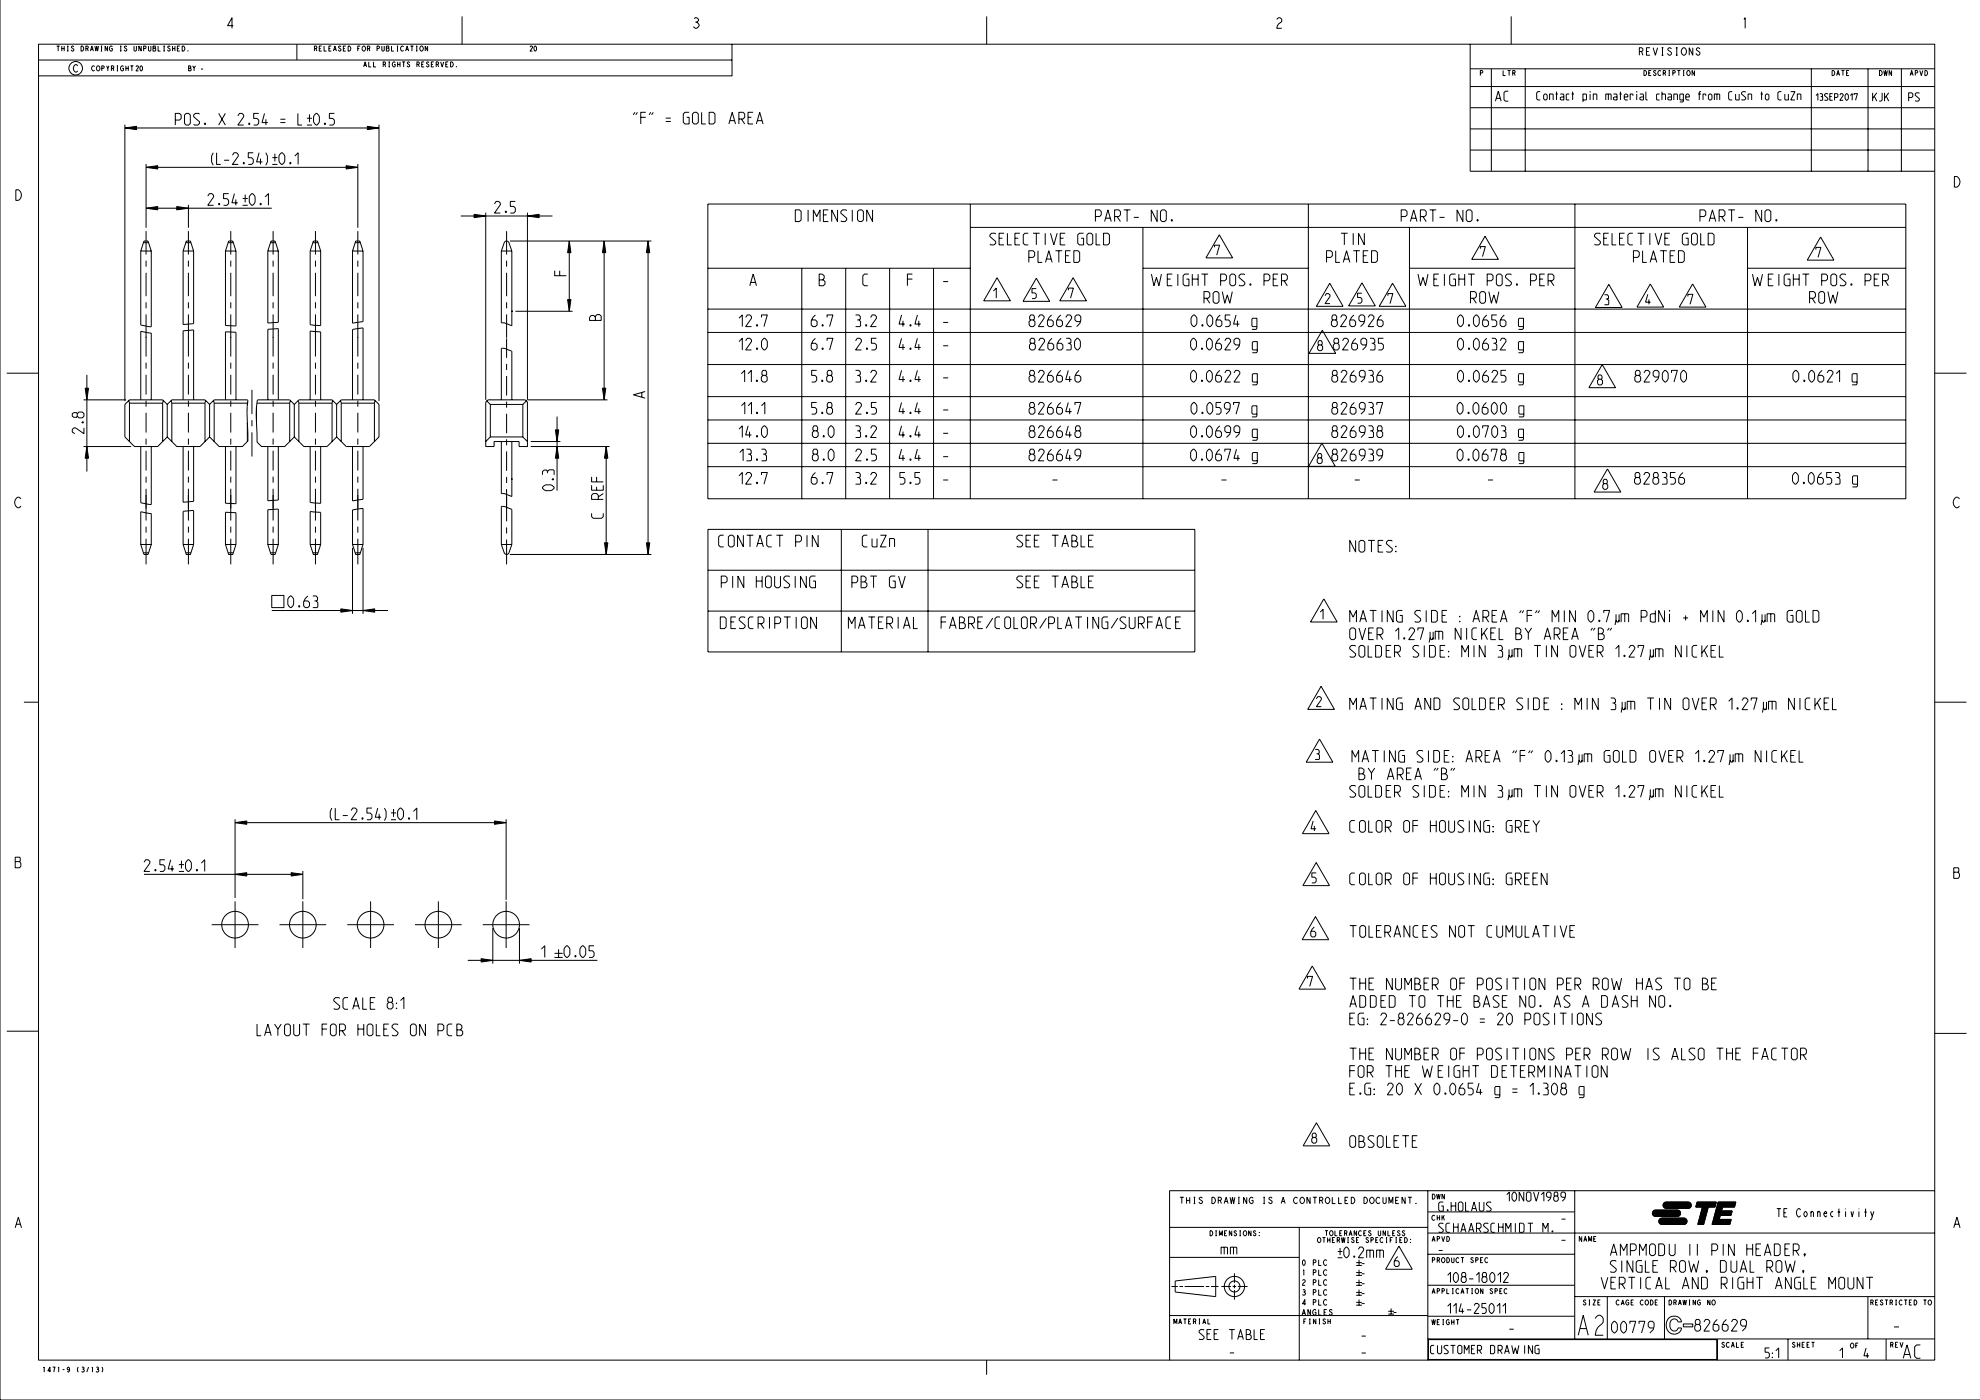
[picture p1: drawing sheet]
<svg xmlns="http://www.w3.org/2000/svg" width="594mm" height="420mm" viewBox="0 0 594 420" stroke-linecap="round" stroke-linejoin="round" font-family="sans-serif">
<g fill="none" stroke="#000" stroke-width=".3">
<path d="M0 -.1v419.9h593.8M11.6 13.3h568.6v394.6h-568.6zM11.6 18h207.9M17 13.8h.9M17.4 13.8v1.5M18.5 13.8v1.5M18.5 14.6h.7M19.2 13.8v1.5M20.2 13.8h.3M20.2 15.3h.3M20.3 13.8v1.5M22.1 14.1l-.2-.3-.5 .3 .7 .7-.1 .4-.3 .1-.4-.4"/>
<path d="M23.3 19.7l-.4-.3a1.14 1.14 0 0 0-.9 1.1 1.14 1.14 0 0 0 .9 1.1l.4-.4M24.3 13.8a.76 .76 0 0 1 .8 .8 .76 .76 0 0 1-.8 .7zM25.7 14.6l.7-.2v-.5l-.7-.1v1.5M26.2 14.6l.3 .7M27.1 15.3l.5-1.5 .4 1.5M27.3 14.8h.5M28.4 20l-.3-.3a.77 .77 0 0 0-.6 .8 .77 .77 0 0 0 .6 .8l.3-.3M28.5 13.8l.2 1.5 .3-1.5 .3 1.5 .2-1.5M29.2 19.9l.1-.2a.77 .77 0 0 1 .7 .8 .77 .77 0 0 1-.7 .8l-.4-.8zM30.3 13.8h.3M30.3 15.3h.3M30.4 13.8v1.5"/>
<path d="M32 19.7l.3 .8v.8M32.2 13.8v1.5l-.7-1.5v1.5M32.7 19.7l-.4 .8M33.7 14.1l-.3-.3a.77 .77 0 0 0-.6 .8 .77 .77 0 0 0 .6 .7l.3-.2v-.5h-.4M35 19.7h.4M35.2 19.7v1.6M36 13.8h.4M36 15.3h.4M36.2 13.8v1.5M37 20l-.3-.3a.77 .77 0 0 0-.6 .8 .77 .77 0 0 0 .6 .8l.3-.3v-.5h-.3M37.7 19.7v1.6M38 14.1l-.3-.3-.4 .3 .7 .7-.1 .4-.3 .1-.4-.4"/>
<path d="M38.5 19.7v1.6M39.1 19.7h.9M39.5 19.7v1.6M40.2 13.8v1.3l.3 .2 .4-.2v-1.3M42.3 19.7l.4 .5v.6l-.3 .5-.4-.5v-.6zM42.4 13.8v1.5l-.8-1.5v1.5M43.1 14.6l.6-.2v-.5l-.6-.1v1.5M44.5 13.8v1.3l.3 .2 .4-.2v-1.3M45.9 13.8l.7 .1 .1 1.2-.2 .2h-.6zM45.9 14.4h.6M47.4 13.8v1.5h.7M49 13.8h.4"/>
<path d="M49 15.3h.4M49.2 13.8v1.5M51 14.1l-.3-.3-.4 .3 .7 .7-.1 .4-.3 .1-.4-.4M51.7 13.8v1.5M51.7 14.6h.8M52.5 13.8v1.5M53.2 14.6h.4M53.9 13.8h-.7v1.5h.7M54.6 13.8a.76 .76 0 0 1 .8 .8 .76 .76 0 0 1-.8 .7zM56.3 15.2l.1 .1zM57.8 19.7l.4 .7v.9M58.6 19.7l-.4 .7"/>
<path d="M69.9 7.7h-1.6l1.3-2.4v3.2M89 13.3v4.7M94.3 14.6l.6-.2v-.5l-.6-.1v1.5M94.7 14.6l.3 .7M95.7 14.6h.5M96.5 13.8h-.8v1.5h.8M97.2 13.8v1.5h.7M98.6 14.6h.5M99.3 13.8h-.7v1.5h.7M100 15.3l.4-1.5 .5 1.5M100.2 14.8h.5M102.2 14.1l-.2-.3-.5 .3 .7 .7-.1 .4-.3 .1-.4-.4"/>
<path d="M103 14.6h.4M103.7 13.8h-.7v1.5h.7M104.4 13.8a.76 .76 0 0 1 .8 .8 .76 .76 0 0 1-.8 .7zM107.3 14.6h.4M108 13.8h-.7v1.5M108.8 13.9l.2-.1a.77 .77 0 0 1 .6 .8 .77 .77 0 0 1-.6 .7l-.5-.7zM109.2 19.6h.6M110.2 14.6l.6-.2v-.5l-.6-.1v1.5M110.6 18.6v1.5h.7M110.6 14.6l.3 .7M112 18.6v1.5h.7M113.1 14.6l.6-.2v-.5l-.6-.1v1.5"/>
<path d="M114.5 13.8v1.3l.3 .2 .4-.2v-1.3M114.9 19.3l.6-.1v-.5l-.6-.1v1.5M115.4 19.3l.2 .8M115.9 13.8l.7 .1 .1 1.2-.2 .2h-.6zM115.9 14.4h.6M116.5 18.6h.4M116.7 18.6v1.5M117.4 13.8v1.5h.7M118.5 18.8l-.3-.2a.77 .77 0 0 0-.6 .7 .77 .77 0 0 0 .6 .8l.3-.3v-.5h-.3M119 13.8h.4M119 15.3h.4M119.2 13.8v1.5"/>
<path d="M119.2 18.6v1.5M119.2 19.3h.8M120 18.6v1.5M120.6 18.6h.9M121 14.1l-.3-.3a.77 .77 0 0 0-.6 .8 .77 .77 0 0 0 .6 .7l.3-.2M121 18.6v1.5M121.6 15.3l.5-1.5 .4 1.5M121.8 14.8h.6M122.8 18.8l-.2-.2-.5 .2 .7 .8v.3l-.4 .2-.4-.4M123.1 13.8h.9M123.5 13.8v1.5M124.8 15.3h.4"/>
<path d="M124.8 13.8h.4M125 13.8v1.5M125 19.3l.6-.1v-.5l-.6-.1v1.5M125.5 19.3l.2 .8M126.1 13.9l.2-.1a.77 .77 0 0 1 .7 .8 .77 .77 0 0 1-.7 .7l-.4-.7zM126.5 19.3h.4M127.2 18.6h-.7v1.5h.7M128.2 13.8v1.5l-.7-1.5v1.5M128.6 18.8l-.2-.2-.5 .2 .7 .8-.1 .3-.3 .2-.4-.4M129.3 19.3h.5M130.1 18.6h-.8v1.5h.8M130.8 19.3l.6-.1v-.5l-.6-.1v1.5"/>
<path d="M131.2 19.3l.3 .8M132.1 18.6l.5 1.5 .4-1.5M133.7 19.3h.4M134.4 18.6h-.7v1.5h.7M135.1 18.6a.76 .76 0 0 1 .8 .7 .76 .76 0 0 1-.8 .8zM136.8 19.9l.1 .2zM138.6 4.9v8.4M158.9 14.1l.2-.3 .6 .2-.8 1.3h.8M160.2 14l.4-.2 .3 .4v.7l-.3 .4-.5-.4zM208.1 5.6l.4-.3a.79 .79 0 0 1 1 .8l-.6 .5a.88 .88 0 0 1 .5 1.4 .88 .88 0 0 1-1.4 0M208.5 6.6h.4M219.5 13.3v9.5h-207.9"/>
<path d="M295.9 4.9v8.4M382.8 5.8l.6-.5h.4l.6 .5a1.22 1.22 0 0 1-1 1.4l-.5 1.3h1.5M440.8 13.3v38.1h139.4M453.2 4.9v8.4M491.6 15.4l.9-.1v-.8l-.9-.2v2.3M492.2 15.4l.4 1.2M493.7 15.4h.7M494.8 14.3h-1.1v2.3h1.1M495.7 14.3l.7 2.3 .6-2.3M498.2 14.3h.6M498.3 16.6h.5M498.5 14.3v2.3"/>
<path d="M501.2 14.7l-.4-.4-.7 .4 .2 .4 .9 .7-.1 .6-.6 .2-.5-.6M502.5 14.3h.6M502.5 16.6h.6M502.8 14.3v2.3M504.5 14.5l.3-.2a1.14 1.14 0 0 1 .9 1.1 1.14 1.14 0 0 1-.9 1.2l-.3-.2a1.3 1.3 0 0 1 0-1.9zM507.6 14.3v2.3l-1.1-2.3v2.3M509.7 14.7l-.4-.4-.6 .4 .1 .4 .9 .7-.1 .6-.5 .2-.6-.6M522.9 5.8l.4-.5v3.2M30.5 20.5l.7-.1v-.5l-.7-.2v1.6M33.4 20.5l.6-.1v-.5l-.6-.2v1.6M33.9 20.5l.2 .8M35 21.3h.4"/>
<path d="M37.4 38.4l3.5-.5v1zM37.4 37.4v82.9M37.4 38.4h76.2M37.7 20.5h.8M40.8 20.1l.2-.4 .5 .3-.7 1.3h.7M52.6 36h1.2l.5-.5v-1l-.5-.5h-1.2v3.5M55.8 34h.8l.5 .5v2.5l-.5 .5h-.8l-.5-.5v-2.5zM56.6 20.5h.4l.2-.6-.6-.2v1.6h.5l.2-.6-.3-.2M59.8 34.3l-.2-.3h-1l-.5 .5v.5l1.7 1.5v.5l-.5 .5h-1l-.2-.2M60.3 20.7h.6M61.4 36.9l.3 .2-.1 .2-.3-.1zM65.6 34l2 3.5"/>
<path d="M67.6 34l-2 3.5M71.3 34.8l.5-.8h.8l.5 .5v.5l-1.8 2.5h1.8M74.7 36.9l.2 .2-.1 .2-.2-.1zM77.6 34h-1.5v1.5h1l.5 .5v1l-.5 .5h-1M79.3 34l-.7 2.8h1.7M79.7 35.8v1.7M84.1 36.8h1.5M84.1 35.8h1.5M89.3 34v3.5h1.3M92 37.5h1.6M92 35.5h1.6M92.8 34.3v2.3"/>
<path d="M94.8 34l.7 .5 .3 .5v1.5l-.8 1h-.2l-.8-1v-1.5zM97.4 36.9l.2 .2-.1 .2-.2-.1zM100.3 34h-1.5v1.5h1l.5 .5v1l-.5 .5h-1M109 20.1l.5-1.5 .4 1.5M110.1 37.9l3.5 .5-3.5 .5zM113.6 37.4v82.9M116.5 20.1h.4M190.4 33.7l-.5 .7M191.1 33.7l-.5 .7M192.1 35.2h1.5M193.6 33.7h-1.5v3.5M195.1 33.7l-.5 .7"/>
<path d="M195.9 33.7l-.5 .7M199.6 35.4h1.5M199.6 36.4h1.5M206.6 33.7h-1.2l-.5 .5v2.5l.5 .5h1.2v-2h-.7M208.1 33.7h.8l.5 .5v2.5l-.5 .5h-.8l-.5-.5v-2.5zM210.4 33.7v3.5h1.2M212.6 33.7h1.3l.5 .5v2.5l-.5 .5h-1.3zM218.6 37.2l1-3.5 1 3.5M218.9 36.2h1.3M221.6 35.7h1.2l.5-.5v-1l-.5-.5h-1.2v3.5M222.3 35.7l1 1.5M224.3 35.2h1"/>
<path d="M225.8 33.7h-1.5v3.5h1.5M226.8 37.2l1-3.5 1 3.5M227.1 36.2h1.4M440.8 32.3h139.4M440.8 26h139.4M440.8 20.6h139.4M440.8 38.7h139.4M443.9 21.9l.6-.1v-.5l-.6-.2v1.6M447.2 20.6v30.8M448.4 30.3l.9-3 .8 3M448.7 29.5h1.1M450.7 21.1v1.6h.7"/>
<path d="M452.1 21.1h.9M452.3 27.3h-.9l-.4 .5v2.1l.4 .4h.9M452.5 21.1v1.6M453.6 21.9l.6-.1v-.5l-.6-.2v1.6M454.1 21.9l.2 .8M457.4 20.6v30.8M461.9 27.5h-.8l-.3 .3v1.8l.3 .4h.8M462.9 28.5l.3-.3h.4l.3 .3v1.1l-.3 .4h-.4l-.3-.4zM464.7 30v-1.8l1 .2v1.6M466.4 28.2h.8M466.7 27.5v2.5M467.9 28.2h.9l.1 1.8-1-.2v-.5l1-.2"/>
<path d="M470.6 28.2l-.9 .2v1.4l.9 .2M471.3 28.2h.7M471.6 27.5v2.5M474.7 30l1-.2v-1.4l-.1-.2h-.9v2.4M476.8 27.5v.2zM476.8 28.2v1.8M477.8 30v-1.8l1 .2v1.6M481.5 30v-1.8h1.4l.2 .2v1.6M482.3 28.2v1.8M483.8 28.2h.9l.2 1.8-1.1-.2v-.5l1.1-.2M485.6 28.2h.7M485.9 27.5v2.5"/>
<path d="M487 29.1h1.1v-.6l-.3-.3h-.4l-.4 .3v1.1l.4 .4h.7M489.7 28.7l-.2-.5h-.7v1.8M490.8 27.5v.2zM490.8 28.2v1.8M491.7 28.2h.9l.2 1.8-1.1-.2v-.5l1.1-.2M493 21.1a.76 .76 0 0 1 .8 .8 .76 .76 0 0 1-.8 .8zM493.5 27.5v2.3l.6 .2M494.4 21.9h.4M495.1 21.1h-.7v1.6h.7M496.6 21.4l-.3-.3-.5 .3 .8 .8-.1 .3-.4 .2-.4-.4M497.6 28.2l-.9 .2v1.4l.9 .2M498 21.4l-.3-.3a.77 .77 0 0 0-.6 .8 .77 .77 0 0 0 .6 .8l.3-.3"/>
<path d="M498.4 28.2l1 .2v1.6M498.4 27.5v2.5M498.7 21.9l.7-.1v-.5l-.7-.2v1.6M499.2 21.9l.3 .8M500.1 28.2h.9l.2 1.8-1.1-.2v-.5l1.1-.2M500.4 21.1h.3M500.4 22.7h.3M500.5 21.1v1.6M501.6 21.9l.6-.1v-.5l-.6-.2v1.6M501.9 30v-1.8l1.1 .2v1.6M503 21.1h.9M503.4 21.1v1.6"/>
<path d="M504.7 21.1h.3M504.7 22.7h.3M504.8 30l-1.1-.2v-1.4l.2-.2h.9v2.1l-.2 .3h-.9M504.9 21.1v1.6M505.5 29.1h1.1v-.6l-.4-.3h-.3l-.4 .3v1.1l.4 .4h.7M506 21.3l.2-.2a.77 .77 0 0 1 .6 .8 .77 .77 0 0 1-.6 .8l-.4-.8zM508.1 21.1v1.6l-.7-1.6v1.6M509.2 28.2h.9M510.1 27.5l-.6 .2v2.3M511.5 28.7l-.1-.5h-.7v1.8M512.3 28.5l.3-.3h.4l.4 .3v1.1l-.4 .4h-.4l-.3-.4zM514.1 30v-1.8h1.4l.2 .2v1.6"/>
<path d="M514.8 28.2v1.8M519.4 27.5h-.7l-.3 .3v1.8l.3 .4h.7M520.4 28.2v1.6l.2 .2h.9v-1.8M523.5 27.7l-.9-.2-.4 .3v.4l1.3 1.1v.3l-.4 .4-.9-.2M524.2 30v-1.8l1.1 .2v1.6M527.9 28.2h.7M528.2 27.5v2.5M529.7 28.2h.4l.3 .3v1.1l-.3 .4h-.4l-.3-.4v-1.1zM534.2 27.5h-.7l-.4 .3v1.8l.4 .4h.7M535.2 28.2v1.6l.2 .2h.9v-1.8M537 27.5h1.2l-1.2 2.5h1.2M538.9 30v-1.8l1.1 .2v1.6"/>
<path d="M543.2 20.6v30.8M544.5 28.6l.6-.5v2M545.7 28.1h.6l.2 .3v.4l-.2 .1M546 28.9l.5 .3v.7l-.8 .2M548.1 28.2l-.7-.1-.3 .3v.2l1 .9v.3l-.3 .3-.7-.2M548.7 28.9h.6M549.4 21.1a.76 .76 0 0 1 .8 .8 .76 .76 0 0 1-.8 .8zM549.5 28.1h-.8v2h.8M550.1 29.2h.7l.3-.3v-.5l-.3-.3h-.7v2M550.7 22.7l.5-1.6 .4 1.6M550.9 22.2h.6M551.7 28.5l.3-.4h.4l.3 .3-1 1.7h1"/>
<path d="M552.2 21.1h.9M552.6 21.1v1.6M553.7 28.1l.6 .5v.9l-.5 .6-.5-.6v-.9zM553.7 21.9h.5M554.4 21.1h-.7v1.6h.7M554.8 28.6l.6-.5v2M556 28.5v-.4h1l-.6 2M560.1 20.6l.1 30.8M561.5 27.8v2.5M562.1 28.9l.7 1.4M562.8 27.8l-1.3 1.7M563.6 21.1a.76 .76 0 0 1 .8 .8 .76 .76 0 0 1-.8 .8z"/>
<path d="M564.4 27.8v2.2l-.4 .3h-.5M564.9 21.1l.2 1.6 .3-1.6 .3 1.6 .2-1.6M565.1 27.8v2.5M565.6 28.9l.7 1.4M566.3 27.8l-1.2 1.7M567.2 21.1v1.6l-.7-1.6v1.6M570.1 20.6l.1 30.8M572.3 29.3h.9l.4-.4v-.7l-.4-.4h-.9v2.5M572.8 22.7l.4-1.6 .5 1.6M573 22.2h.5M574.3 21.9l.7-.1v-.5l-.7-.2v1.6M575.5 28l-.8-.2-.4 .4v.3l1.2 1.1v.4l-.3 .3-.9-.2"/>
<path d="M575.7 21.1l.4 1.6 .5-1.6M577.2 21.1a.76 .76 0 0 1 .8 .8 .76 .76 0 0 1-.8 .8zM4.7 56.9a1.59 1.59 0 0 1 1.7 1.6 1.59 1.59 0 0 1-1.6 1.6zM43.8 50.2l3.5-.5v1zM43.8 49.2v19.1M43.8 50.2h63.5M62.3 58.8l.5-.7h.7l.5 .5v.5l-1.7 2.5h1.7M63.9 45.8l-.5 1v1.8l.5 1M64.9 45.8v3.5h1.3M67.2 48.1h1.5M68.5 58.1h-1.5v1.5h1l.5 .5v1l-.5 .5h-1M69.7 46.6l.5-.8h.7l.5 .5v.5l-1.7 2.5h1.7"/>
<path d="M70.3 58.1l-.8 2.7h1.8M70.7 59.8v1.8M72.8 59.5h1.5M73 48.7l.3 .2-.1 .2-.3-.1zM73.5 58.4v2.3M75 58.6l.7-.5 .8 1v1.5l-.8 1-.7-.5-.3-.5v-1.5zM75.9 45.8h-1.5v1.5h1l.5 .5v1l-.5 .5h-1M77.7 45.8l-.8 2.8h1.8M78.1 47.6v1.7M79.5 59.1l1-1v3.5M79.7 45.8l.5 1v1.8l-.5 1M81.7 49.3h1.5"/>
<path d="M81.7 47.3h1.5M82.4 46.1v2.3M83.9 46.3l.7-.5 .8 1v1.5l-.8 1-.7-.5-.3-.5v-1.5zM87 48.7l.2 .2-.1 .2-.2-.1zM88.4 46.8l1-1v3.5M103.8 49.7l3.5 .5-3.5 .5zM107.3 49.2v19.1M440.8 45h139.4M586 52.9a1.59 1.59 0 0 1 1.7 1.6 1.59 1.59 0 0 1-1.7 1.6zM42.2 75.3v22.1l3.2 .6v-22.7M42.2 75.3l1-3h1.2l1 3M42.2 75.3h3.2"/>
<path d="M43 72.8h1.6M43.8 62.4l3.5-.5v1zM43.8 69.3v7M43.8 78.2v1.8M43.8 62.4h37.7M53 61.9l3.5 .5-3.5 .5zM54.9 75.3v22l3.2-.2v-21.8M54.9 75.3l1-3h1.2l1 3M54.9 75.3h3.2M55.7 72.8h1.6M56.5 61.4v6.9M56.5 69.3v7"/>
<path d="M56.5 78.2v1.8M65.6 61l.3 .1-.1 .3-.3-.2zM67.6 75.3v22.3l3.2 .1v-22.4M67.6 75.3l1-3h1.2l1 3M67.6 75.3h3.2M68.4 72.8h1.6M69.2 69.3v7M69.2 78.2v1.8M72.8 61.6h1.5M78.1 61l.2 .1-.1 .3-.2-.2zM80.3 75.3v21.6l3.2-.2v-21.4M80.3 75.3l1-3h1.2l1 3"/>
<path d="M80.3 75.3h3.2M81.1 72.8h1.6M81.9 69.3v7M81.9 78.2v1.8M93 75.3v22.1l3.2 .2v-22.3M93 75.3l1-3h1.2l1 3M93 75.3h3.2M93.8 72.8h1.6M94.6 69.3v7M94.6 78.2v1.8M105.7 75.3v21.6l3.2-.5v-21.1M105.7 75.3l1-3h1.2l1 3"/>
<path d="M105.7 75.3h3.2M106.5 72.8h1.6M107.3 69.3v7M107.3 78.2v1.8M138.2 64.8h27.5M142.2 64.3l3.5 .5-3.5 .5zM145.7 63.8v56.1M148.3 61.1l.5-.7h.7l.5 .5v.5l-1.7 2.5h1.7M150.3 75.3l.9-2.5a.75 .75 0 0 1 .7-.5 .75 .75 0 0 1 .7 .5l.9 2.5M150.3 75.3v21.5h.9l2.3 .9v-22.4M150.3 75.3h3.2M151.6 63.3l.3 .2-.1 .2-.3-.1z"/>
<path d="M151.9 69.3v7M151.9 78.2v1.8M152.9 72.3h42.4M154.5 60.4h-1.5v1.5h1l.5 .5v1l-.5 .5h-1M158.2 64.8l3.5-.5v1zM158.2 63.8v56.1h24M170.7 72.3l.5 3.5h-1zM170.7 72.3v21M181.2 72.3l.5 3.5h-1zM181.2 72.3v47.6M194.3 72.3l.5 3.5h-1zM194.3 72.3v94"/>
<path d="M212.3 61.2h359.2v88.4h-359.2zM238.5 62.9h1.2l.5 .5v2.5l-.5 .5h-1.2zM242.3 62.9v3.5M243.9 66.4v-3.5l1 2 1-2v3.5M246.9 64.4h1M248.4 62.9h-1.5v3.5h1.5M251.1 62.9v3.5l-1.7-3.5v3.5M253.9 63.2l-.3-.3h-1l-.5 .5v.5l1.8 1.5v.5l-.5 .5h-1l-.3-.2M255.6 62.9v3.5M257.1 63.4l.5-.5h.8l.5 .5v2.5l-.5 .5h-.8l-.5-.5zM261.6 62.9v3.5l-1.7-3.5v3.5M291 68.2h280.5"/>
<path d="M291 61.2v88.4M298.6 70.2l-.3-.3h-1l-.5 .5v.5l1.8 1.5v.5l-.5 .5h-1l-.3-.2M299.6 71.4h1M301.1 69.9h-1.5v3.5h1.5M302.1 69.9v3.5h1.2M304.3 71.4h1M305.8 69.9h-1.5v3.5h1.5M308.3 69.9h-1l-.5 .5v2.5l.5 .5h1M308.5 77.2h1.3l.5-.5v-1l-.5-.5h-1.3v3.5M309.8 69.9h2M310.8 69.9v3.5M311.3 75.2v3.5h1.2"/>
<path d="M313.4 69.9v3.5M313.5 78.7l1-3.5 1 3.5M313.8 77.7h1.4M315 69.9l1 3.5 1-3.5M316.5 75.2h2M317.5 75.2v3.5M317.9 71.4h1M319.4 69.9h-1.5v3.5h1.5M319.5 76.7h1M321 75.2h-1.5v3.5h1.5M322 75.2h1.3l.5 .5v2.5l-.5 .5h-1.3zM324.9 69.9h-1.2l-.5 .5v2.5l.5 .5h1.2v-2h-.7"/>
<path d="M326.4 69.9h.8l.5 .5v2.5l-.5 .5h-.8l-.5-.5v-2.5zM328.5 64.9h1.2l.5-.5v-1l-.5-.5h-1.2v3.5M328.7 69.9v3.5h1.2M330.9 69.9h1.3l.5 .5v2.5l-.5 .5h-1.3zM331.2 66.4l1-3.5 1 3.5M331.6 65.4h1.3M334.2 64.9h1.3l.5-.5v-1l-.5-.5h-1.3v3.5M335 64.9l1 1.5M337 62.9h2M338 62.9v3.5M340 65.2h1.5M342.7 68.2v81.4"/>
<path d="M347 62.9v3.5l-1.8-3.5v3.5M348 63.4l.5-.5h.7l.5 .5v2.5l-.5 .5h-.7l-.5-.5zM351.3 65.9l.3 .1-.1 .3-.3-.2zM364.2 74.2v-.7h1.5l-.9 3M365.6 70.4l4 6.9h-8zM392.3 61.2v88.4M397.8 77.2h1.2l.5-.5v-1l-.5-.5h-1.2v3.5M400.5 75.2v3.5h1.3M402.1 69.9h2M402.8 78.7l1-3.5 1 3.5M403.1 77.7h1.3M403.1 69.9v3.5"/>
<path d="M405.8 75.2h2M405.8 69.9v3.5M406.8 75.2v3.5M408.8 76.7h1M409.1 69.9v3.5l-1.7-3.5v3.5M410.3 75.2h-1.5v3.5h1.5M411.3 75.2h1.2l.5 .5v2.5l-.5 .5h-1.2zM420.2 64.9h1.2l.5-.5v-1l-.5-.5h-1.2v3.5M422.6 68.2v81.4M422.9 66.4l1-3.5 1 3.5M423.3 65.4h1.3M425.9 64.9h1.3l.5-.5v-1l-.5-.5h-1.3v3.5"/>
<path d="M426.7 64.9l1 1.5M428.7 62.9h2M429.7 62.9v3.5M431.7 65.2h1.5M438.7 62.9v3.5l-1.8-3.5v3.5M439.7 63.4l.5-.5h.7l.5 .5v2.5l-.5 .5h-.7l-.5-.5zM443 65.9l.3 .1-.1 .3-.3-.2zM443.9 74.6v-.7h1.5l-.9 3M445.3 70.8l4 7h-8zM472.3 61.2v88.4M479.9 70.2l-.3-.3h-1l-.5 .5v.5l1.8 1.5v.5l-.5 .5h-1l-.3-.2M480.9 71.4h1"/>
<path d="M482.4 69.9h-1.5v3.5h1.5M483.4 69.9v3.5h1.2M485.6 71.4h1M487.1 69.9h-1.5v3.5h1.5M489.6 69.9h-1l-.5 .5v2.5l.5 .5h1M489.8 77.2h1.3l.5-.5v-1l-.5-.5h-1.3v3.5M491.1 69.9h2M492.1 69.9v3.5M492.6 75.2v3.5h1.2M494.7 69.9v3.5M494.8 78.7l1-3.5 1 3.5M495.1 77.7h1.4"/>
<path d="M496.3 69.9l1 3.5 1-3.5M497.8 75.2h2M498.8 75.2v3.5M499.2 71.4h1M500.7 69.9h-1.5v3.5h1.5M500.8 76.7h1M502.3 75.2h-1.5v3.5h1.5M503.3 75.2h1.3l.5 .5v2.5l-.5 .5h-1.3zM506.2 69.9h-1.2l-.5 .5v2.5l.5 .5h1.2v-2h-.7M507.7 69.9h.8l.5 .5v2.5l-.5 .5h-.8l-.5-.5v-2.5zM509.7 64.9h1.3l.5-.5v-1l-.5-.5h-1.3v3.5M510 69.9v3.5h1.2"/>
<path d="M512.2 69.9h1.3l.5 .5v2.5l-.5 .5h-1.3zM512.5 66.4l1-3.5 1 3.5M512.8 65.4h1.4M515.5 64.9h1.2l.5-.5v-1l-.5-.5h-1.2v3.5M516.2 64.9l1 1.5M518.2 62.9h2M519.2 62.9v3.5M521.2 65.2h1.5M524 68.2v81.4M528.2 62.9v3.5l-1.7-3.5v3.5M529.2 63.4l.5-.5h.8l.5 .5v2.5l-.5 .5h-.8l-.5-.5zM532.6 65.9l.2 .1-.1 .3-.2-.2z"/>
<path d="M544.5 74.8v-.6h1.5l-.8 3M545.9 71.1l4 6.9h-8zM43.8 81.8v7M43.8 90.6v1.9M43.8 94.3v12.6M56.5 81.8v7M56.5 90.6v1.9M56.5 94.3v12.6M69.2 81.8v7M69.2 90.6v1.9M69.2 94.3v12.6M81.9 81.8v7"/>
<path d="M81.9 90.6v1.9M81.9 94.3v12.6M94.6 81.8v7M94.6 90.6v1.9M94.6 94.3v12.6M107.3 81.8v7M107.3 90.6v1.9M107.3 94.3v12.6M151.9 81.8v7M151.9 90.6v1.9M151.9 94.3v7M153.4 93.2l.3 .3"/>
<path d="M153.7 93.2l-.3 .3M154.5 93.3h17.2M166.3 81.2v1.5h3.5M167.8 81.2v1.5M170.2 89.8h1l-.5 3.5zM178.5 95.1l.5-.8h.8l.5 .5v1.3h-3.5v-.8l.5-.7h.7l.5 .5v1M212.3 80.4h78.7M212.3 92.7h359.2M212.3 99.7h359.2M221.6 95.4l1-1v3.5M223.6 95.2l.5-.8h.7l.5 .5v.5l-1.7 2.5h1.7M224.8 85.7l1-3.5 1 3.5"/>
<path d="M225.2 84.7h1.3M226.9 97.4l.3 .1-.1 .3-.3-.2zM228.3 95.2v-.8h1.8l-1 3.5M240.4 80.4v69.2M244.5 94.4l-.7 .8-.5 1v1.2l.5 .5h.7l.5-.5v-1l-.5-.5h-1.1M245.6 83.9h1l.5-.5v-.7l-.7-.5h-.8v3.5h1.3l.5-.5v-.8l-.8-.5M246.6 97.4l.2 .1v.3l-.3-.2zM248 95.2v-.8h1.8l-1 3.5M253.6 80.4v69.2M256.6 94.4h1l.4 .5v.8l-.4 .2M257.1 95.9h.5l.5 .5v1.3l-.3 .2h-1.2M259.6 97.4l.3 .1-.1 .3-.2-.2z"/>
<path d="M260.2 82.2h-1l-.5 .5v2.5l.5 .5h1M261.1 95.2l.5-.8h.7l.5 .5v.5l-1.7 2.5h1.7M266.8 80.4v69.2M270.3 94.4l-.7 2.8h1.7M270.8 96.2v1.7M272.1 83.7h1.5M272.9 97.4l.3 .1-.1 .3-.3-.2zM273.6 82.2h-1.5v3.5M275.1 94.4l-.8 2.8h1.8M275.5 96.2v1.7M279.9 80.4v69.2M282.8 84.4h1.5"/>
<path d="M282.8 96.7h1.5M297.9 87.2l.8-.8v3M299 83.3l4 6.9h-8zM309.1 95.9l-.3-.2v-.8l.3-.5h.7l.4 .5v.8l-.4 .2 .5 .5v1l-.5 .5h-.7l-.5-.5v-1l.5-.5h.7M310.7 86.5h-1.2v1.3h.8l.4 .5v.8l-.4 .4h-.8M310.8 83.4l4 7h-8zM311.3 95.2l.5-.8h.8l.5 .5v.5l-1.8 2.5h1.8M315.3 94.4l-.7 .8-.5 1v1.2l.5 .5h.7l.5-.5v-1l-.5-.5h-1M318.1 94.4l-.8 .8-.5 1v1.2l.5 .5h.8l.5-.5v-1l-.5-.5h-1.1M319.6 95.2l.5-.8h.7l.5 .5v.5l-1.7 2.5h1.7M320.4 87v-.6h1.5l-.9 3M321.8 83.3l4 6.9h-8z"/>
<path d="M323.9 96.4h-1.1l-.5-.5v-1l.5-.5h.8l.5 .5-.3 2-1 1M342.7 80.4h49.6M345.3 82.2l.7 3.5 .8-2.5 .7 2.5 .8-3.5M350 83.7h1M351.5 82.2h-1.5v3.5h1.5M353.2 82.2v3.5M356.5 82.2h-1.2l-.5 .5v2.5l.5 .5h1.2v-2h-.7M357.4 94.9l.7-.5 .8 1v1.5l-.8 1h-.2l-.8-1v-1.5zM357.5 83.7h1.8M357.5 82.2v3.5M359.3 82.2v3.5M360.3 82.2h2"/>
<path d="M360.5 97.4l.2 .1-.1 .3-.2-.2zM361 89.4h1.3l.5-.5v-1l-.5-.5h-1.3v3.5M361.3 82.2v3.5M361.8 89.4l1 1.5M362.1 94.9l.8-.5 .7 1v1.5l-.7 1h-.3l-.7-1v-1.5zM364.3 87.4h.7l.5 .5v2.5l-.5 .5h-.7l-.5-.5v-2.5zM365.9 94.4l-.8 .8-.5 1v1.2l.5 .5h.8l.5-.5v-1l-.5-.5h-1.1M366 84.2h1.3l.5-.5v-1l-.5-.5h-1.3v3.5M366.5 87.4l.8 3.5 .7-2.5 .8 2.5 .7-3.5M368.8 82.7l.5-.5h.7l.5 .5v2.5l-.5 .5h-.7l-.5-.5zM368.9 94.4h-1.5v1.5h1l.5 .5v1l-.5 .5h-1M370.6 94.4l-.7 2.8h1.7"/>
<path d="M371.1 96.2v1.7M373.3 82.4l-.3-.2h-1l-.5 .5v.5l1.8 1.5v.5l-.5 .5h-1l-.3-.3M374.9 85.1l.2 .2-.1 .2-.2-.1zM376.9 97.9h-1.3l-.2-.2v-2l.2-.3h1.3v3l-.3 .4h-1.2M379 84.2h1.3l.5-.5v-1l-.5-.5h-1.3v3.5M381.8 83.7h1M383.3 82.2h-1.5v3.5h1.5M384.3 84.2h1.2l.5-.5v-1l-.5-.5h-1.2v3.5M385 84.2l1 1.5M396.5 99l4 7h-8zM397.3 88.7l.4-.7h.7l.4 .5v.4l-1.5 2.1h1.5M398.7 84.9l4 7h-8z"/>
<path d="M399.7 95.9l-.3-.2v-.8l.3-.5h.8l.3 .5v.8l-.3 .2 .5 .5v1l-.5 .5h-.8l-.5-.5v-1l.5-.5h.8M402 95.2l.5-.8h.7l.5 .5v.5l-1.7 2.5h1.7M406 94.4l-.8 .8-.5 1v1.2l.5 .5h.8l.5-.5v-1l-.5-.5h-1.1M408.4 87.9h-1.3v1.3h.8l.5 .4v.9l-.5 .4h-.8M408.4 84.8l4 6.9h-8zM409.1 96.4h-1.1l-.5-.5v-1l.5-.5h.7l.5 .5-.2 2-1 1M410.2 95.2l.5-.8h.8l.5 .5v.5l-1.8 2.5h1.8M414.2 94.4l-.7 .8-.5 1v1.2l.5 .5h.7l.5-.5v-1l-.5-.5h-1M416.2 88.7v-.7h1.5l-.9 3M417.6 84.9l4 7h-8zM422.6 80.4h49.7M425.2 82.2l.8 3.5 .7-2.5 .8 2.5 .7-3.5"/>
<path d="M430 83.7h1M431.5 82.2h-1.5v3.5h1.5M433.1 82.2v3.5M436.5 82.2h-1.3l-.5 .5v2.5l.5 .5h1.3v-2h-.8M437.3 94.9l.8-.5 .7 1v1.5l-.7 1h-.3l-.7-1v-1.5zM437.5 83.7h1.7M437.5 82.2v3.5M439.2 82.2v3.5M440.2 82.2h2M440.4 97.4l.3 .1-.1 .3-.3-.2zM441 89.4h1.2l.5-.5v-1l-.5-.5h-1.2v3.5M441.2 82.2v3.5"/>
<path d="M441.7 89.4l1 1.5M442.1 94.9l.7-.5 .8 1v1.5l-.8 1h-.2l-.8-1v-1.5zM444.2 87.4h.8l.5 .5v2.5l-.5 .5h-.8l-.5-.5v-2.5zM445.8 94.4l-.7 .8-.5 1v1.2l.5 .5h.7l.5-.5v-1l-.5-.5h-1.1M446 84.2h1.2l.5-.5v-1l-.5-.5h-1.2v3.5M446.5 87.4l.7 3.5 .8-2.5 .7 2.5 .8-3.5M448.7 82.7l.5-.5h.8l.5 .5v2.5l-.5 .5h-.8l-.5-.5zM448.8 94.4h-1.5v1.5h1l.5 .5v1l-.5 .5h-1M451.1 94.4l-.8 .8-.5 1v1.2l.5 .5h.8l.5-.5v-1l-.5-.5h-1.1M453.2 82.4l-.2-.2h-1l-.5 .5v.5l1.7 1.5v.5l-.5 .5h-1l-.2-.3M454.8 85.1l.2 .2v.2l-.3-.1zM456.8 97.9h-1.2l-.3-.2v-2l.3-.3h1.2v3l-.2 .4h-1.3"/>
<path d="M459 84.2h1.2l.5-.5v-1l-.5-.5h-1.2v3.5M461.7 83.7h1M463.2 82.2h-1.5v3.5h1.5M464.2 84.2h1.3l.5-.5v-1l-.5-.5h-1.3v3.5M465 84.2l1 1.5M481.1 88.4h.9l.3 .4v.7l-.3 .2M481.5 89.7h.5l.4 .4v1.1l-.2 .2h-1.1M482.4 85.3l4 6.9h-8zM494.1 88.3l-.7 2.3h1.5M494.4 89.8v1.5M494.9 85.2l4 6.9h-8zM506.1 88.9v-.6h1.5l-.8 3"/>
<path d="M507.5 85.2l4 6.9h-8zM524 80.4h47.5M525.5 82.2l.7 3.5 .8-2.5 .7 2.5 .8-3.5M530.2 83.7h1M531.7 82.2h-1.5v3.5h1.5M533.4 82.2v3.5M536.7 82.2h-1.2l-.5 .5v2.5l.5 .5h1.2v-2h-.7M537.7 83.7h1.8M537.7 82.2v3.5M539.5 82.2v3.5M540.5 82.2h2M541.5 82.2v3.5"/>
<path d="M542.6 89.4h1.3l.5-.5v-1l-.5-.5h-1.3v3.5M543.4 89.4l1 1.5M545.4 87.9l.5-.5h.7l.5 .5v2.5l-.5 .5h-.7l-.5-.5zM546.2 84.2h1.3l.5-.5v-1l-.5-.5h-1.3v3.5M548.1 87.4l.8 3.5 .7-2.5 .8 2.5 .7-3.5M549 82.7l.5-.5h.7l.5 .5v2.5l-.5 .5h-.7l-.5-.5zM553.5 82.4l-.3-.2h-1l-.5 .5v.5l1.8 1.5v.5l-.5 .5h-1l-.3-.3M555.1 85.1l.2 .2-.1 .2-.2-.1zM559.2 84.2h1.3l.5-.5v-1l-.5-.5h-1.3v3.5M562 83.7h1M563.5 82.2h-1.5v3.5h1.5M564.5 84.2h1.2l.5-.5v-1l-.5-.5h-1.2v3.5"/>
<path d="M565.2 84.2l1 1.5M2 111.9h9.6M25 119.9h12.8M25.5 116.4h1l-.5 3.5zM26 112.4v29M42.2 119.9v-20.6l3.2 .6v20M43.8 108.7v1.9M43.8 112.4v5.9M54.9 119.9v-20.7l3.2-.3v21M56.5 108.7v1.9M56.5 112.4v5.9M67.6 119.9v-20.4l3.2 .1v20.3"/>
<path d="M69.2 108.7v1.9M69.2 112.4v5.9M75.5 116.9v7.3M80.3 119.9v-21.2l3.2-.2v21.4M81.9 108.7v1.9M81.9 112.4v5.9M93 119.9v-20.6l3.2 .2v20.4M94.6 108.7v1.9M94.6 112.4v5.9M105.7 119.9v-21.1l3.2-.5v21.6M107.3 108.7v1.9M107.3 112.4v5.9"/>
<path d="M150.3 119.9v-15.5h.9l2.3 .9v14.6M151.9 101.5v5.8M151.9 109.1v1.8M151.9 112.8v5.8M180.7 116.4h1l-.5 3.5zM192.5 117.7v1.4M193.5 117.4l-3.5 1 3.5 1M212.3 109.3h359.2M212.3 118.9h359.2M221.6 102.4l1-1v3.5M222.3 112.1l1-1v3.5M223.6 102.2l.5-.8h.7l.5 .5v.5l-1.7 2.5h1.7"/>
<path d="M224.3 112.1l1-1v3.5M226.9 114l.2 .1-.1 .3-.2-.2zM226.9 104.4l.3 .1-.1 .3-.3-.2zM228.8 112.6l-.3-.3v-.7l.3-.5h.7l.4 .5v.7l-.4 .3 .5 .5v1l-.5 .5h-.7l-.5-.5v-1l.5-.5h.7M229.1 101.4h.2l.8 1v1.5l-.8 1h-.2l-.8-1v-1.5zM244.5 101.4l-.7 .8-.5 1v1.2l.5 .5h.7l.5-.5v-1l-.5-.5h-1.1M244.9 111.1h-1.5v1.5h1l.5 .5v1l-.5 .5h-1M246.5 114l.2 .1-.1 .3-.2-.2zM246.6 104.4l.2 .1v.3l-.3-.2zM248 102.2v-.8h1.8l-1 3.5M248.4 112.6l-.3-.3v-.7l.3-.5h.7l.4 .5v.7l-.4 .3 .5 .5v1l-.5 .5h-.7l-.5-.5v-1l.5-.5h.7M256.6 102.2l.5-.8h.7l.5 .5v.5l-1.7 2.5h1.7"/>
<path d="M256.6 111.1h1l.4 .5v.7l-.4 .3M257.1 112.6h.5l.5 .5v1.2l-.3 .3h-1.2M259.6 114l.3 .1-.1 .3-.2-.2zM259.9 104.4l.2 .1v.3l-.3-.2zM261.1 111.8l.5-.7h.7l.5 .5v.5l-1.7 2.5h1.7M262.8 101.4h-1.5v1.5h1l.5 .5v1l-.5 .5h-1M270.3 101.4l-.7 2.8h1.7M270.3 111.1l-.7 2.7h1.7M270.8 103.2v1.7M270.8 112.8v1.8M272.9 104.4l.3 .1-.1 .3-.3-.2zM272.9 114l.3 .1-.1 .3-.3-.2z"/>
<path d="M275.1 101.4l-.8 2.8h1.8M275.1 111.1l-.8 2.7h1.8M275.5 103.2v1.7M275.5 112.8v1.8M282.8 103.7h1.5M282.8 113.3h1.5M309.1 112.6l-.3-.3v-.7l.3-.5h.7l.4 .5v.7l-.4 .3 .5 .5v1l-.5 .5h-.7l-.5-.5v-1l.5-.5h.7M309.2 102.9l-.3-.2v-.8l.3-.5h.8l.3 .5v.8l-.3 .2 .5 .5v1l-.5 .5h-.8l-.5-.5v-1l.5-.5h.8M311.3 111.8l.5-.7h.8l.5 .5v.5l-1.8 2.5h1.8M311.5 102.2l.5-.8h.7l.5 .5v.5l-1.7 2.5h1.7M315.3 111.1l-.7 .7-.5 1v1.3l.5 .5h.7l.5-.5v-1l-.5-.5h-1M315.5 101.4l-.8 .8-.5 1v1.2l.5 .5h.8l.5-.5v-1l-.5-.5h-1.1"/>
<path d="M318.1 111.1l-.8 .7-.5 1v1.3l.5 .5h.8l.5-.5v-1l-.5-.5h-1.1M318.2 101.4l-.7 .8-.5 1v1.2l.5 .5h.7l.5-.5v-1l-.5-.5h-1.1M319.7 101.4h1l.4 .5v.8l-.4 .2M320.2 102.9h.5l.5 .5v1.3l-.2 .2h-1.3M320.3 111.1l-.7 2.7h1.7M320.8 112.8v1.8M323 101.4h.2l.8 1v1.5l-.8 1-.7-.5-.3-.5v-1.5zM323.6 111.1l-.8 .7-.5 1v1.3l.5 .5h.8l.5-.5v-1l-.5-.5h-1.1M357.8 101.4h.2l.8 1v1.5l-.8 1h-.2l-.8-1v-1.5zM357.8 111.1l.7 .5 .3 .5v1.5l-.8 1h-.2l-.8-1v-1.5zM360.4 104.4l.2 .1-.1 .3-.2-.2zM360.4 114l.2 .1-.1 .3-.2-.2z"/>
<path d="M362.5 101.4h.3l.7 1v1.5l-.7 1h-.3l-.7-1v-1.5zM362.5 111.1l.8 .5 .2 .5v1.5l-.7 1h-.3l-.7-1v-1.5zM365.8 101.4l-.8 .8-.5 1v1.2l.5 .5h.8l.5-.5v-1l-.5-.5h-1.1M365.8 111.1l-.8 .7-.5 1v1.3l.5 .5h.8l.5-.5v-1l-.5-.5h-1.1M367.3 102.2l.5-.8h.7l.5 .5v.5l-1.7 2.5h1.7M367.3 111.8l.5-.7h.7l.5 .5v.5l-1.7 2.5h1.7M370 111.8l.5-.7h.8l.5 .5v.5l-1.8 2.5h1.8M371.6 103.4h-1.1l-.5-.5v-1l.5-.5h.8l.5 .5-.3 2-1 1M377 104.9h-1.2l-.3-.2v-2l.3-.3h1.2v3l-.2 .4h-1.3M377 114.6h-1.2l-.3-.3v-2l.3-.2h1.2v3l-.2 .3h-1.3M395.5 103.4l-.3-.2v-.6l.3-.5h.7l.3 .5v.6l-.3 .2 .4 .5v.8l-.4 .4h-.7l-.4-.4v-.8l.4-.5h.7M399.9 112.6l-.4-.3v-.7l.4-.5h.7l.3 .5v.7l-.3 .3 .5 .5v1l-.5 .5h-.7l-.5-.5v-1l.5-.5h.7"/>
<path d="M400.3 102.9l-.3-.2v-.8l.3-.5h.8l.3 .5v.8l-.3 .2 .5 .5v1l-.5 .5h-.8l-.5-.5v-1l.5-.5h.8M402.1 111.8l.5-.7h.8l.5 .5v.5l-1.8 2.5h1.8M402.6 102.2l.5-.8h.7l.5 .5v.5l-1.7 2.5h1.7M406.1 111.1l-.7 .7-.5 1v1.3l.5 .5h.7l.5-.5v-1l-.5-.5h-1.1M406.6 101.4l-.8 .8-.5 1v1.2l.5 .5h.8l.5-.5v-1l-.5-.5h-1.1M409.2 113.1h-1.1l-.5-.5v-1l.5-.5h.8l.5 .5-.3 2-1 1M409.7 103.4h-1.1l-.5-.5v-1l.5-.5h.7l.5 .5-.2 2-1 1M410.4 111.1h1l.4 .5v.7l-.4 .3M410.8 101.4h1l.4 .5v.8l-.4 .2M410.9 112.6h.5l.5 .5v1.2l-.3 .3h-1.2M411.3 102.9h.5l.5 .5v1.3l-.2 .2h-1.3M414.1 111.1l-.7 .7-.5 1v1.3l.5 .5h.7l.5-.5v-1l-.5-.5h-1.1"/>
<path d="M414.8 101.4h-1.5v1.5h1l.5 .5v1l-.5 .5h-1M437.8 101.4h.3l.7 1v1.5l-.7 1h-.3l-.7-1v-1.5zM437.8 111.1l.8 .5 .2 .5v1.5l-.7 1h-.3l-.7-1v-1.5zM440.4 104.4l.3 .1-.1 .3-.3-.2zM440.4 114l.3 .1-.1 .3-.3-.2zM442.1 101.9l.7-.5 .8 1v1.5l-.8 1-.7-.5-.3-.5v-1.5zM442.1 111.6l.7-.5 .8 1v1.5l-.8 1-.7-.5-.3-.5v-1.5zM445.8 101.4l-.7 .8-.5 1v1.2l.5 .5h.7l.5-.5v-1l-.5-.5h-1.1M445.8 111.1l-.7 .7-.5 1v1.3l.5 .5h.7l.5-.5v-1l-.5-.5h-1.1M447.3 101.4h1l.4 .5v.8l-.4 .2M447.3 111.8l.5-.7h.8l.5 .5v.5l-1.8 2.5h1.8M447.8 102.9h.5l.5 .5v1.3l-.2 .2h-1.3"/>
<path d="M449.8 102.2l.5-.8h.8l.5 .5v.5l-1.8 2.5h1.8M451.6 111.1h-1.5v1.5h1l.5 .5v1l-.5 .5h-1M456.8 104.9h-1.2l-.3-.2v-2l.3-.3h1.2v3l-.2 .4h-1.3M456.8 114.6h-1.2l-.3-.3v-2l.3-.2h1.2v3l-.2 .3h-1.3M479.5 113.7l-.3-.2v-.6l.3-.5h.6l.3 .5v.6l-.3 .2 .4 .4v.9l-.4 .4h-.6l-.5-.4v-.9l.5-.4h.6M480.4 109.3l4 7h-8zM490.7 112.6l-.3-.3v-.7l.3-.5h.8l.3 .5v.7l-.3 .3 .5 .5v1l-.5 .5h-.8l-.5-.5v-1l.5-.5h.8M493 111.8l.5-.7h.7l.5 .5v.5l-1.7 2.5h1.7M497.3 113.1h-1.1l-.5-.5v-1l.5-.5h.8l.5 .5-.3 2-1 1M498.7 111.6l.8-.5 .7 1v1.5l-.7 1-.8-.5-.2-.5v-1.5zM501.2 111.8v-.7h1.8l-1 3.5M504.7 111.1l.8 .5 .2 .5v1.5l-.7 1h-.3l-.7-1v-1.5z"/>
<path d="M537.9 111.6l.7-.5 .8 1v1.5l-.8 1-.7-.5-.3-.5v-1.5zM541 114l.2 .1-.1 .3-.2-.2zM542.6 111.6l.8-.5 .7 1v1.5l-.7 1-.8-.5-.2-.5v-1.5zM546.4 111.1l-.8 .7-.5 1v1.3l.5 .5h.8l.5-.5v-1l-.5-.5h-1.1M547.9 111.8l.5-.7h.7l.5 .5v.5l-1.7 2.5h1.7M550.6 112.1l1-1v3.5M556.9 114.6h-1.3l-.2-.3v-2l.2-.2h1.3v3l-.3 .3h-1.2M580.2 111.9h9.5M23.2 124.1v.7l.5 .5h1l.5-.5v-.7l-.5-.5h-1l-.5 .5-.3-.4h-.7l-.5 .4v.7l.5 .3h.7l.3-.3M24.6 126.6l.2-.1 .2 .2-.2 .1zM25 133.9h14.3M25.2 128.3v1.8l-2.5-1.8h-.5l-.5 .5v.8l.7 .5"/>
<path d="M26 133.9l.5 3.5h-1zM38.5 120.2l.3 .7M38.8 120.9h10M38.8 120.9v11.5M42.2 133.9v16.8l3.2 .6v-17.4M43.8 120.1v1.8M43.8 123.8v5.9M43.8 131.5v1.8M43.8 135.2v5.9M48.8 120.9v11.5M49.1 120.2l-.3 .7M50.1 121.3l-1.3-1.4h-10l-1.4 1.4v9.7l2.9 2.9h7l2.8-2.9"/>
<path d="M50.1 131l2.9 2.9h7l2.8-2.9M50.1 121.3l1.4-1.4h10l1.3 1.4M50.1 121.3v9.7M51.2 120.2l.3 .7M51.5 120.9h10M51.5 120.9v11.5M54.9 133.9v16.7l3.2-.3v-16.4M56.5 120.1v1.8M56.5 123.8v5.9M56.5 131.5v1.8M56.5 135.2v5.9M61.5 120.9v11.5"/>
<path d="M61.8 120.2l-.3 .7M62.8 121.3l1.4-1.4h10l.1 .2a40.1 40.1 0 0 0 0 9.4v2.7l-1.6 1.7h-7l-2.9-2.9M62.8 121.3v9.7M63.9 120.2l.3 .7M64.2 120.9h10M64.2 120.9v11.5M67.6 133.9v17l3.2 .1v-17.1M69.2 120.1v1.8M69.2 123.8v5.9M69.2 131.5v1.8M69.2 135.2v5.9M74.2 120.9v.6"/>
<path d="M74.2 126.8v5.6M74.3 120.4l-.1 .5M75.5 126v1.8M75.5 129.6v7.3M76.9 121.9v5.2M77 120.9h9.9M80.3 133.9v16.3l3.2-.3v-16M81.9 120.1v1.8M81.9 123.8v5.9M81.9 131.5v1.8M81.9 135.2v5.9M86.9 120.9v11.5"/>
<path d="M87.2 120.2l-.3 .7M88.2 121.3l-1.3-1.4h-9.7a30.2 30.2 0 0 0-.1 10v2.7l1.3 1.3h7l2.8-2.9M88.2 131l2.9 2.9h7l2.8-2.9M88.2 121.3l1.4-1.4h10l1.3 1.4M88.2 121.3v9.7M89.3 120.2l.3 .7M89.6 120.9h10M89.6 120.9v11.5M93 133.9v16.8l3.2 .2v-17M94.6 120.1v1.8M94.6 123.8v5.9M94.6 131.5v1.8"/>
<path d="M94.6 135.2v5.9M99.6 120.9v11.5M99.9 120.2l-.3 .7M100.9 121.3l1.4-1.4h10l1.3 1.4v9.7l-2.8 2.9h-7l-2.9-2.9M100.9 121.3v9.7M102 120.2l.3 .7M102.3 120.9h10M102.3 120.9v11.5M105.7 133.9v16.3l3.2-.5v-15.8M107.3 120.1v1.8M107.3 123.8v5.9M107.3 131.5v1.8"/>
<path d="M107.3 135.2v5.9M112.3 120.9v11.5M112.6 120.2l-.3 .7M145.9 120.2l1.1 1.1M145.9 120.2l.8-.3h10.5a1 1 0 0 1 1 1v13h-2.5v-1.5h-7.5v1.5h-2.5v-13zM147 121.3v9.7M147 131h9.8M147 131l-1.3 1.4M147 121.3h9.8M150.3 132.4v15.6h.9l2.3 .9v-16.5M151.9 120.4v1.8M151.9 124.1v5.8"/>
<path d="M151.9 131.7v1.8M151.9 135.4v5.8M156.8 131l1.4 1.4M156.8 121.3v9.7M157.9 120.2l-1.1 1.1M159.2 133.9h23.6M159.2 132.4h8.8M166.5 128.9h1l-.5 3.5zM167 133.9l.5 3.5h-1zM167 124.9v22.2M181.8 133.9l.5 3.5h-1zM181.8 133.9v32.4"/>
<path d="M212.3 125.9h359.2M212.3 132.9h359.2M212.3 139.9h359.2M221.6 128.7l1-1v3.5M221.8 135.7l1-1v3.5M222.3 121.7l1-1v3.5M223.8 134.7h1l.5 .5v.7l-.5 .3M224.3 121.7l1-1v3.5M224.3 127.7l-.7 2.7h1.7M224.3 136.2h.5l.5 .5v1.2l-.2 .3h-1.3M224.8 129.4v1.8M226.9 123.6l.3 .2-.1 .2-.3-.1z"/>
<path d="M226.9 130.6l.3 .2-.1 .2-.3-.1zM226.9 137.6l.3 .2-.1 .2-.3-.1zM228.3 121.7l1-1v3.5M228.3 134.7h1l.5 .5v.7l-.5 .3M228.8 136.2h.5l.5 .5v1.2l-.2 .3h-1.3M229.1 127.7h.2l.8 1v1.5l-.8 1h-.2l-.8-1v-1.5zM244.1 129.2l-.3-.3v-.7l.3-.5h.7l.4 .5v.7l-.4 .3 .5 .5v1l-.5 .5h-.7l-.5-.5v-1l.5-.5h.7M244.1 136.2l-.3-.3v-.7l.3-.5h.7l.4 .5v.7l-.4 .3 .5 .5v1l-.5 .5h-.7l-.5-.5v-1l.5-.5h.7M244.9 120.7h-1.5v1.5h1l.5 .5v1l-.5 .5h-1M246.5 123.6l.2 .2-.1 .2-.2-.1zM246.9 130.6l.3 .2-.1 .2-.3-.1zM246.9 137.6l.3 .2-.1 .2-.3-.1z"/>
<path d="M248.4 122.2l-.3-.3v-.7l.3-.5h.7l.4 .5v.7l-.4 .3 .5 .5v1l-.5 .5h-.7l-.5-.5v-1l.5-.5h.7M249.1 127.7h.2l.8 1v1.5l-.8 1h-.2l-.8-1v-1.5zM249.1 134.7h.2l.8 1v1.5l-.8 1h-.2l-.8-1v-1.5zM256.6 121.4l.5-.7h.7l.5 .5v.5l-1.7 2.5h1.7M256.6 127.7h1l.4 .5v.7l-.4 .3M256.6 135.4l.5-.7h.7l.5 .5v.5l-1.7 2.5h1.7M257.1 129.2h.5l.5 .5v1.2l-.3 .3h-1.2M259.6 130.6l.3 .2-.1 .2-.2-.1zM259.9 123.6l.2 .2v.2l-.3-.1zM259.9 137.6l.2 .2v.2l-.3-.1zM261.1 128.4l.5-.7h.7l.5 .5v.5l-1.7 2.5h1.7M262.8 120.7h-1.5v1.5h1l.5 .5v1l-.5 .5h-1"/>
<path d="M262.8 134.7h-1.5v1.5h1l.5 .5v1l-.5 .5h-1M270.3 120.7l-.7 2.7h1.7M270.3 127.7l-.7 2.7h1.7M270.3 134.7l-.7 2.7h1.7M270.8 122.4v1.8M270.8 129.4v1.8M270.8 136.4v1.8M272.9 123.6l.3 .2-.1 .2-.3-.1zM272.9 130.6l.3 .2-.1 .2-.3-.1zM272.9 137.6l.3 .2-.1 .2-.3-.1zM275.1 120.7l-.8 2.7h1.8M275.1 127.7l-.8 2.7h1.8"/>
<path d="M275.1 134.7l-.8 2.7h1.8M275.5 122.4v1.8M275.5 129.4v1.8M275.5 136.4v1.8M282.8 122.9h1.5M282.8 129.9h1.5M282.8 136.9h1.5M309.1 122.2l-.3-.3v-.7l.3-.5h.7l.4 .5v.7l-.4 .3 .5 .5v1l-.5 .5h-.7l-.5-.5v-1l.5-.5h.7M309.1 129.2l-.3-.3v-.7l.3-.5h.7l.4 .5v.7l-.4 .3 .5 .5v1l-.5 .5h-.7l-.5-.5v-1l.5-.5h.7M309.1 136.2l-.3-.3v-.7l.3-.5h.7l.4 .5v.7l-.4 .3 .5 .5v1l-.5 .5h-.7l-.5-.5v-1l.5-.5h.7M311.3 121.4l.5-.7h.8l.5 .5v.5l-1.8 2.5h1.8M311.3 128.4l.5-.7h.8l.5 .5v.5l-1.8 2.5h1.8"/>
<path d="M311.3 135.4l.5-.7h.8l.5 .5v.5l-1.8 2.5h1.8M315.3 120.7l-.7 .7-.5 1v1.3l.5 .5h.7l.5-.5v-1l-.5-.5h-1M315.3 127.7l-.7 .7-.5 1v1.3l.5 .5h.7l.5-.5v-1l-.5-.5h-1M315.3 134.7l-.7 .7-.5 1v1.3l.5 .5h.7l.5-.5v-1l-.5-.5h-1M318.1 120.7l-.8 .7-.5 1v1.3l.5 .5h.8l.5-.5v-1l-.5-.5h-1.1M318.1 127.7l-.8 .7-.5 1v1.3l.5 .5h.8l.5-.5v-1l-.5-.5h-1.1M318.1 134.7l-.8 .7-.5 1v1.3l.5 .5h.8l.5-.5v-1l-.5-.5h-1.1M320.3 120.7l-.7 2.7h1.7M320.3 127.7l-.7 2.7h1.7M320.3 134.7l-.7 2.7h1.7M320.8 122.4v1.8M320.8 129.4v1.8"/>
<path d="M320.8 136.4v1.8M322.3 121.4v-.7h1.8l-1 3.5M322.8 129.2l-.3-.3v-.7l.3-.5h.8l.3 .5v.7l-.3 .3 .5 .5v1l-.5 .5h-.8l-.5-.5v-1l.5-.5h.8M323.9 136.7h-1.1l-.5-.5v-1l.5-.5h.8l.5 .5-.3 2-1 1M357.4 121.2l.7-.5 .8 1v1.5l-.8 1h-.2l-.8-1v-1.5zM357.8 127.7h.2l.8 1v1.5l-.8 1h-.2l-.8-1v-1.5zM357.8 134.7l.7 .5 .3 .5v1.5l-.8 1h-.2l-.8-1v-1.5zM360.4 130.6l.2 .2-.1 .2-.2-.1zM360.4 137.6l.2 .2-.1 .2-.2-.1zM360.5 123.6l.2 .2-.1 .2-.2-.1zM362 135.2l.8-.5 .7 1v1.5l-.7 1-.8-.5-.2-.5v-1.5zM362.5 127.7l.8 .5 .2 .5v1.5l-.7 1h-.3l-.7-1v-1.5z"/>
<path d="M362.6 120.7l.8 .5 .2 .5v1.5l-.7 1h-.3l-.7-1v-1.5zM365.8 127.7l-.8 .7-.5 1v1.3l.5 .5h.8l.5-.5v-1l-.5-.5h-1.1M365.8 134.7l-.8 .7-.5 1v1.3l.5 .5h.8l.5-.5v-1l-.5-.5h-1.1M366.1 120.7h-1.5v1.5h1l.5 .5v1l-.5 .5h-1M367.3 135.4v-.7h1.7l-1 3.5M368.7 122.7h-1.1l-.5-.5v-1l.5-.5h.8l.5 .5-.3 2-1 1M368.9 129.7h-1.1l-.5-.5v-1l.5-.5h.7l.5 .5-.2 2-1 1M369.9 121.4v-.7h1.7l-1 3.5M370.8 134.7l-.8 2.7h1.8M371.2 136.4v1.8M371.6 129.7h-1.1l-.5-.5v-1l.5-.5h.8l.5 .5-.3 2-1 1M376.9 124.2h-1.3l-.2-.3v-2l.2-.2h1.3v3l-.3 .3h-1.2"/>
<path d="M377 131.2h-1.2l-.3-.3v-2l.3-.2h1.2v3l-.2 .3h-1.3M377 138.2h-1.2l-.3-.3v-2l.3-.2h1.2v3l-.2 .3h-1.3M395.4 137.3l-.3-.2v-.7l.3-.4h.6l.3 .4v.7l-.3 .2 .5 .4v.9l-.5 .4h-.6l-.4-.4v-.9l.4-.4h.6M396.4 132.9l4 6.9h-8zM399.9 122.2l-.4-.3v-.7l.4-.5h.7l.3 .5v.7l-.3 .3 .5 .5v1l-.5 .5h-.7l-.5-.5v-1l.5-.5h.7M399.9 129.2l-.4-.3v-.7l.4-.5h.7l.3 .5v.7l-.3 .3 .5 .5v1l-.5 .5h-.7l-.5-.5v-1l.5-.5h.7M399.9 136.2l-.4-.3v-.7l.4-.5h.7l.3 .5v.7l-.3 .3 .5 .5v1l-.5 .5h-.7l-.5-.5v-1l.5-.5h.7M402.1 121.4l.5-.7h.8l.5 .5v.5l-1.8 2.5h1.8M402.1 128.4l.5-.7h.8l.5 .5v.5l-1.8 2.5h1.8M402.1 135.4l.5-.7h.8l.5 .5v.5l-1.8 2.5h1.8M406.1 120.7l-.7 .7-.5 1v1.3l.5 .5h.7l.5-.5v-1l-.5-.5h-1.1M406.1 127.7l-.7 .7-.5 1v1.3l.5 .5h.7l.5-.5v-1l-.5-.5h-1.1"/>
<path d="M406.1 134.7l-.7 .7-.5 1v1.3l.5 .5h.7l.5-.5v-1l-.5-.5h-1.1M409.2 122.7h-1.1l-.5-.5v-1l.5-.5h.8l.5 .5-.3 2-1 1M409.2 129.7h-1.1l-.5-.5v-1l.5-.5h.8l.5 .5-.3 2-1 1M409.2 136.7h-1.1l-.5-.5v-1l.5-.5h.8l.5 .5-.3 2-1 1M410.4 120.7h1l.4 .5v.7l-.4 .3M410.4 127.7h1l.4 .5v.7l-.4 .3M410.4 134.7h1l.4 .5v.7l-.4 .3M410.9 122.2h.5l.5 .5v1.2l-.3 .3h-1.2M410.9 129.2h.5l.5 .5v1.2l-.3 .3h-1.2M410.9 136.2h.5l.5 .5v1.2l-.3 .3h-1.2M412.9 121.4v-.7h1.7l-1 3.5M413.4 129.2l-.4-.3v-.7l.4-.5h.7l.3 .5v.7l-.3 .3 .5 .5v1l-.5 .5h-.7l-.5-.5v-1l.5-.5h.7"/>
<path d="M414.4 136.7h-1l-.5-.5v-1l.5-.5h.7l.5 .5-.2 2-1 1M437.3 128.2l.8-.5 .7 1v1.5l-.7 1h-.3l-.7-1v-1.5zM437.7 120.7h.3l.7 1v1.5l-.7 1h-.3l-.7-1v-1.5zM437.7 134.7h.3l.7 1v1.5l-.7 1h-.3l-.7-1v-1.5zM440.3 123.6l.2 .2v.2l-.3-.1zM440.3 137.6l.2 .2v.2l-.3-.1zM440.4 130.6l.3 .2-.1 .2-.3-.1zM442 121.2l.7-.5 .8 1v1.5l-.8 1h-.2l-.8-1v-1.5zM442 135.2l.7-.5 .8 1v1.5l-.8 1-.7-.5-.3-.5v-1.5zM442.1 128.2l.7-.5 .8 1v1.5l-.8 1h-.2l-.8-1v-1.5zM444.6 128.4v-.7h1.7l-1 3.5M445.7 120.7l-.7 .7-.5 1v1.3l.5 .5h.7l.5-.5v-1l-.5-.5h-1.1"/>
<path d="M445.7 134.7l-.7 .7-.5 1v1.3l.5 .5h.7l.5-.5v-1l-.5-.5h-1.1M447.2 135.4v-.7h1.8l-1 3.5M447.5 121.2l.7-.5 .8 1v1.5l-.8 1-.7-.5-.3-.5v-1.5zM448.1 127.7h.2l.8 1v1.5l-.8 1h-.2l-.8-1v-1.5zM450.1 127.7h1l.4 .5v.7l-.4 .3M450.2 121.2l.8-.5 .7 1v1.5l-.7 1h-.3l-.7-1v-1.5zM450.5 136.2l-.4-.3v-.7l.4-.5h.7l.3 .5v.7l-.3 .3 .5 .5v1l-.5 .5h-.7l-.5-.5v-1l.5-.5h.7M450.6 129.2h.5l.5 .5v1.2l-.3 .3h-1.2M456.8 131.2h-1.2l-.3-.3v-2l.3-.2h1.2v3l-.2 .3h-1.3M457 124.2h-1.3l-.2-.3v-2l.2-.2h1.3v3l-.3 .3h-1.2M457 138.2h-1.3l-.2-.3v-2l.2-.2h1.3v3l-.3 .3h-1.2M6.3 149.6l-.6-.5a1.61 1.61 0 0 0-1.3 1.6 1.61 1.61 0 0 0 1.3 1.6l.6-.6"/>
<path d="M43.8 142.9v1.8M43.8 146.6v9.5M43.8 157.9v1.8M56.5 142.9v1.8M56.5 146.6v9.5M56.5 157.9v1.8M69.2 142.9v1.8M69.2 146.6v9.5M69.2 157.9v1.8M81.9 142.9v1.8M81.9 146.6v9.5M81.9 157.9v1.8"/>
<path d="M94.6 142.9v1.8M94.6 146.6v9.5M94.6 157.9v1.8M107.3 142.9v1.8M107.3 146.6v9.5M107.3 157.9v1.8M151.9 143v1.8M151.9 146.7v9.6M151.9 158.2v1.8M153.3 143.5l.3 .3M153.6 143.5l-.3 .3M163.2 145.6l.5-.2h1.5l.5 .2 .5 .8-1 .7h-1.5l-1-.7z"/>
<path d="M164.2 141.9v-.5l.5-.5h1.2l.3 .2v1.3M164.2 141.4l-.3-.4h-.7l-.5 .4v1M165.6 143.6h.2l.2 .2-.3 .1zM177.4 153.9v1l.5 .5h2.5l.5-.5v-1M177.4 145.5v1.5h3.5v-1.5M177.4 143v1.5h3.5M178.9 143v1.5M178.9 146v1M179.4 149.8v-1.3l-.5-.5h-1l-.5 .5v1.3h3.5M180.9 148l-1.5 1M212.3 158.7h146v36.8h-146zM221.6 142.7l1-1v3.5"/>
<path d="M223.6 142.4l.5-.7h.7l.5 .5v.5l-1.7 2.5h1.7M226.9 144.6l.3 .2-.1 .2-.3-.1zM228.3 142.4v-.7h1.8l-1 3.5M244.5 141.7l-.7 .7-.5 1v1.3l.5 .5h.7l.5-.5v-1l-.5-.5h-1.1M246.6 144.6l.2 .2v.2l-.3-.1zM248 142.4v-.7h1.8l-1 3.5M252.3 158.7v36.8M256.6 141.7h1l.4 .5v.7l-.4 .3M257.1 143.2h.5l.5 .5v1.2l-.3 .3h-1.2M259.6 144.6l.3 .2-.1 .2-.2-.1zM261.1 142.4l.5-.7h.7l.5 .5v.5l-1.7 2.5h1.7M271.3 141.7h-1.5v1.5h1l.5 .5v1l-.5 .5h-1"/>
<path d="M272.9 144.6l.3 .2-.1 .2-.3-.1zM275.8 141.7h-1.5v1.5h1l.5 .5v1l-.5 .5h-1M278.3 158.7v36.8M282.8 143.9h1.5M315.6 143.9h1.5M366.3 143.9h1.5M406.2 143.9h1.5M446.2 143.9h1.5M481 145l-.3-.2v-.6l.3-.5h.7l.3 .5v.6l-.3 .2 .4 .4v.9l-.4 .4h-.7l-.4-.4v-.9l.4-.4h.7M482 140.6l4 7h-8zM490.6 143.2l-.3-.3v-.7l.3-.5h.8l.3 .5v.7l-.3 .3 .5 .5v1l-.5 .5h-.8l-.5-.5v-1l.5-.5h.8M492.9 142.4l.5-.7h.7l.5 .5v.5l-1.7 2.5h1.7"/>
<path d="M496.1 143.2l-.3-.3v-.7l.3-.5h.8l.3 .5v.7l-.3 .3 .5 .5v1l-.5 .5h-.8l-.5-.5v-1l.5-.5h.8M498.4 141.7h1l.4 .5v.7l-.4 .3M498.9 143.2h.5l.5 .5v1.2l-.3 .3h-1.2M502.4 141.7h-1.5v1.5h1l.5 .5v1l-.5 .5h-1M504.6 141.7l-.7 .7-.5 1v1.3l.5 .5h.7l.5-.5v-1l-.5-.5h-1M537.7 142.2l.8-.5 .7 1v1.5l-.7 1-.8-.5-.2-.5v-1.5zM540.8 144.6l.3 .2-.1 .2-.3-.1zM542.5 142.2l.7-.5 .8 1v1.5l-.8 1-.7-.5-.3-.5v-1.5zM546.2 141.7l-.7 .7-.5 1v1.3l.5 .5h.7l.5-.5v-1l-.5-.5h-1M549.2 141.7h-1.5v1.5h1l.5 .5v1l-.5 .5h-1M550.2 141.7h1l.5 .5v.7l-.5 .3M550.7 143.2h.5l.5 .5v1.2l-.2 .3h-1.3"/>
<path d="M557 145.2h-1.3l-.2-.3v-2l.2-.2h1.3v3l-.3 .3h-1.2M587.6 149.6l-.6-.5a1.61 1.61 0 0 0-1.3 1.6 1.61 1.61 0 0 0 1.3 1.6l.6-.6M42.2 163.3v-9.9l3.2 .6v9.3M42.2 163.3l1 3h1.2l1-3M42.2 163.3h3.2M43 165.8h1.6M43.8 161.5v7.7M54.9 163.3v-10l3.2-.3v10.3M54.9 163.3l1 3h1.2l1-3M54.9 163.3h3.2M55.7 165.8h1.6M56.5 161.5v7.7"/>
<path d="M67.6 163.3v-9.7l3.2 .1v9.6M67.6 163.3l1 3h1.2l1-3M67.6 163.3h3.2M68.4 165.8h1.6M69.2 161.5v7.7M80.3 163.3v-10.4l3.2-.3v10.7M80.3 163.3l1 3h1.2l1-3M80.3 163.3h3.2M81.1 165.8h1.6M81.5 178.5h3.6v3.7h-3.6zM81.9 161.5v7.7M87.1 178.7l.7 .5 .3 .5v1.5l-.8 1-.7-.5-.3-.5v-1.5z"/>
<path d="M92.3 178.7l-.7 .7-.5 1v1.3l.5 .5h.7l.5-.5v-1l-.5-.5h-1.1M93 163.3v-9.9l3.2 .2v9.7M93 163.3l1 3h1.2l1-3M93 163.3h3.2M93.8 178.7h1l.4 .5v.7l-.4 .3M93.8 165.8h1.6M94.6 161.5v7.7M105.7 163.3v-10.4l3.2-.5v10.9M105.7 164.3v19.8M105.7 163.3l1 3h1.2l1-3M105.7 163.3h3.2M106.5 165.8h1.6"/>
<path d="M107.3 161.5v7.7M108.9 164.3v19.8M150.3 163.3l.9 2.5a.75 .75 0 0 0 .7 .5 .75 .75 0 0 0 .7-.5l.9-2.5M150.3 163.3v-11.4h.9l2.3 .8v10.6M150.3 163.3h3.2M151.9 161.8v7.4M152.9 166.3h42.4M181.3 162.8h1l-.5 3.5zM193.8 162.8h1l-.5 3.5zM212.3 171h146M216.3 174.7h1.2l.5-.5v-1l-.5-.5h-1.2v3.5M217 160.5h-1l-.5 .5v2.5l.5 .5h1"/>
<path d="M218.4 161l.5-.5h.8l.5 .5v2.5l-.5 .5h-.8l-.5-.5zM219.7 172.7v3.5M222.9 160.5v3.5l-1.7-3.5v3.5M223 172.7v3.5l-1.7-3.5v3.5M223.9 160.5h2M224.9 160.5v3.5M226.8 172.7v3.5M226.8 174.2h1.7M226.9 164l1-3.5 1 3.5M227.2 163h1.4M228.5 172.7v3.5M230 172.7h.8l.5 .5v2.5l-.5 .5h-.8l-.5-.5v-2.5z"/>
<path d="M231.4 160.5h-1l-.5 .5v2.5l.5 .5h1M232.3 172.7v3l.5 .5h.7l.5-.5v-3M232.8 160.5h2M233.8 160.5v3.5M236.8 173l-.3-.3h-1l-.5 .5v.5l1.8 1.5v.5l-.5 .5h-1l-.3-.2M238.4 172.7v3.5M238.6 162.5h1.2l.5-.5v-1l-.5-.5h-1.2v3.5M241.8 172.7v3.5l-1.8-3.5v3.5M242 160.5v3.5M244.5 172.7h-1.2l-.5 .5v2.5l.5 .5h1.2v-2h-.7M245.3 160.5v3.5l-1.7-3.5v3.5M255.4 174.7h1.3l.5-.5v-1l-.5-.5h-1.3v3.5"/>
<path d="M258.2 172.7l1 .1 .5 .4v.8l-.5 .5 .7 .5v.7l-.5 .5h-1.2zM258.2 174.5h1M260.1 160.5h-1l-.5 .5v2.5l.5 .5h1M260.9 172.7h2M261.5 161.5v2.2l.2 .3h1.3v-2.5M262 172.7v3.5M264 160.5h1.7l-1.7 3.5h1.7M266.7 164v-2.5h1.3l.2 .2v2.3M268.5 172.7h-1.3l-.5 .5v2.5l.5 .5h1.3v-2h-.8M269.4 172.7l1 3.5 1-3.5M306.7 160.7l-.3-.2h-1l-.5 .5v.5l1.8 1.5v.5l-.5 .5h-1l-.3-.3M306.7 173l-.3-.3h-1l-.5 .5v.5l1.8 1.5v.5l-.5 .5h-1l-.3-.2"/>
<path d="M307.7 162h1M307.7 174.2h1M309.2 160.5h-1.5v3.5h1.5M309.2 172.7h-1.5v3.5h1.5M310.2 162h1M310.2 174.2h1M311.7 160.5h-1.5v3.5h1.5M311.7 172.7h-1.5v3.5h1.5M315.4 160.5h2M315.4 172.7h2M316.4 160.5v3.5M316.4 172.7v3.5"/>
<path d="M318.4 164l1-3.5 1 3.5M318.4 176.2l1-3.5 1 3.5M318.7 163h1.4M318.7 175.2h1.4M321.4 162.2h1l.5-.5v-.7l-.7-.5h-.8v3.5h1.3l.5-.5v-.8l-.8-.5M321.4 174.5h1l.5-.5v-.8l-.7-.5h-.8v3.5h1.3l.5-.5v-.7l-.8-.5M324.2 160.5v3.5h1.2M324.2 172.7v3.5h1.2M326.4 162h1M326.4 174.2h1M327.9 160.5h-1.5v3.5h1.5M327.9 172.7h-1.5v3.5h1.5"/>
<path d="M397 179.6l4 6.9h-8zM406.5 162v3.5l-1.8-3.5v3.5M407.5 162.5l.5-.5h.7l.5 .5v2.5l-.5 .5h-.7l-.5-.5zM410.2 162h2M411.2 162v3.5M413.2 163.5h1M414.7 162h-1.5v3.5h1.5M417.5 162.3l-.3-.3h-1l-.5 .5v.5l1.8 1.5v.5l-.5 .5h-1l-.3-.2M418.5 165.3h.2l-.2 .2zM418.5 163.8h.2l-.2 .2zM81.5 183.1h34.9M89.6 181.6l.3 .2-.1 .2-.2-.1z"/>
<path d="M94.3 180.2h.5l.5 .5v1.2l-.2 .3h-1.3M102.2 182.6l3.5 .5-3.5 .5zM108.9 183.1l3.5-.5v1zM212.3 183.2h146M216 185h1.2l.5 .5v2.5l-.5 .5h-1.2zM219.2 186.5h1M220.7 185h-1.5v3.5h1.5M223.4 185.2l-.2-.2h-1l-.5 .5v.5l1.7 1.5v.5l-.5 .5h-1l-.2-.3M225.9 185h-1l-.5 .5v2.5l.5 .5h1M227.3 187h1.3l.5-.5v-1l-.5-.5h-1.3v3.5M228.1 187l1 1.5M230.7 185v3.5"/>
<path d="M232.3 187h1.3l.5-.5v-1l-.5-.5h-1.3v3.5M235.1 185h2M236.1 185v3.5M238.7 185v3.5M240.3 185.5l.5-.5h.8l.5 .5v2.5l-.5 .5h-.8l-.5-.5zM244.8 185v3.5l-1.7-3.5v3.5M254.4 188.5v-3.5l1 2 1-2v3.5M257.4 188.5l1-3.5 1 3.5M257.7 187.5h1.4M260.4 185h2M261.4 185v3.5M263.4 186.5h1"/>
<path d="M264.9 185h-1.5v3.5h1.5M265.9 187h1.3l.5-.5v-1l-.5-.5h-1.3v3.5M266.7 187l1 1.5M269.3 185v3.5M270.9 188.5l1-3.5 1 3.5M271.2 187.5h1.4M273.9 185v3.5h1.3M282.2 186.5h1.5M283.7 185h-1.5v3.5M284.7 188.5l1-3.5 1 3.5M285 187.5h1.4M287.7 186.7h1l.5-.5v-.7l-.7-.5h-.8v3.5h1.2l.5-.5v-.8l-.7-.5"/>
<path d="M290.4 187h1.3l.5-.5v-1l-.5-.5h-1.3v3.5M291.2 187l1 1.5M293.2 186.5h1M294.7 185h-1.5v3.5h1.5M297.7 185.3l-2 3.1M299.9 185h-1l-.5 .5v2.5l.5 .5h1M301.3 185.5l.5-.5h.7l.5 .5v2.5l-.5 .5h-.7l-.5-.5zM304 185v3.5h1.3M306.8 185h.7l.5 .5v2.5l-.5 .5h-.7l-.5-.5v-2.5zM309 187h1.3l.5-.5v-1l-.5-.5h-1.3v3.5M309.8 187l1 1.5M313.8 185.3l-2 3.1"/>
<path d="M314.4 187h1.3l.5-.5v-1l-.5-.5h-1.3v3.5M317.2 185v3.5h1.2M319.4 188.5l1-3.5 1 3.5M319.8 187.5h1.3M322.4 185h2M323.4 185v3.5M326.1 185v3.5M329.4 185v3.5l-1.7-3.5v3.5M332.2 185h-1.3l-.5 .5v2.5l.5 .5h1.3v-2h-.8M335.2 185.3l-2 3.1M337.6 185.2l-.2-.2h-1l-.5 .5v.5l1.7 1.5v.5l-.5 .5h-1l-.2-.3M338.6 185v3l.5 .5h.8l.5-.5v-3"/>
<path d="M341.4 187h1.2l.5-.5v-1l-.5-.5h-1.2v3.5M342.1 187l1 1.5M344.1 186.5h1.5M345.6 185h-1.5v3.5M346.6 188.5l1-3.5 1 3.5M346.9 187.5h1.4M351.1 185h-1l-.5 .5v2.5l.5 .5h1M352.5 186.5h1M354 185h-1.5v3.5h1.5M395.9 183.6l.8-.9v3M404.7 186.5v-3.5l1 2 1-2v3.5M404.7 188.8l.5-.5h.8l.5 .5v2.5l-.5 .5h-.8l-.5-.5z"/>
<path d="M406.5 193.8l-.3-.3h-1l-.5 .5v.5l1.8 1.5v.5l-.5 .5h-1l-.3-.2M407.5 188.3l1 3.5 1-3.5M407.5 194l.5-.5h.7l.5 .5v2.5l-.5 .5h-.7l-.5-.5zM407.7 186.5l1-3.5 1 3.5M408.1 185.5h1.3M410.2 193.5v3.5h1.3M410.4 189.8h1M410.7 183h2M411.7 183v3.5M411.9 188.3h-1.5v3.5h1.5M412.5 193.5h1.2l.5 .5v2.5l-.5 .5h-1.2zM412.9 190.3h1.3l.5-.5v-1l-.5-.5h-1.3v3.5"/>
<path d="M413.7 190.3l1 1.5M414.4 183v3.5M415.7 195h1M417.2 193.5h-1.5v3.5h1.5M417.7 183v3.5l-1.7-3.5v3.5M418.2 195.5h1.2l.5-.5v-1l-.5-.5h-1.2v3.5M418.4 189.3l1-1v3.5M418.9 195.5l1 1.5M420.5 183h-1.3l-.5 .5v2.5l.5 .5h1.3v-2h-.8M421 191.2l.2 .2v.2l-.3-.1zM422.4 189l.5-.7h.8l.5 .5v.5l-1.8 2.5h1.8M425.2 189v-.7h1.7l-1 3.5"/>
<path d="M425.4 193.8l-.2-.3h-1l-.5 .5v.5l1.7 1.5v.5l-.5 .5h-1l-.2-.2M426 183.3l-.3-.3h-1l-.5 .5v.5l1.8 1.5v.5l-.5 .5h-1l-.3-.2M427.1 193.5v3.5M427.7 183v3.5M428.7 193.5h1.2l.5 .5v2.5l-.5 .5h-1.2zM428.8 189.5v1.7l.3 .6h.3l.4-.6M428.8 191.2l-.3 1.5M429.2 183h1.3l.5 .5v2.5l-.5 .5h-1.3zM429.8 189.5v2.3M430.4 191.8v-2.5h2l.2 .2v2.3M431.4 189.3v2.5M431.8 195h1"/>
<path d="M432.4 184.5h1M433.3 193.5h-1.5v3.5h1.5M433.9 183h-1.5v3.5h1.5M434.3 196.8h.2l-.2 .2zM434.3 195.3h.2l-.2 .2zM437.7 186.3h.1l-.1 .2zM437.7 184.8h.1l-.1 .2zM438.1 188.3v3.5l-1.7-3.5v3.5M438.3 197v-3.5l1 2 1-2v3.5M439.8 188.3v3.5M441.7 186.5l1-3.5 1 3.5M442 185.5h1.3"/>
<path d="M442 193.5v3.5M442.9 188.3h-1l-.5 .5v2.5l.5 .5h1M444.3 188.3v3.5M444.7 185h1.2l.5-.5v-1l-.5-.5h-1.2v3.5M445 189.8l1 2M445.3 193.5v3.5l-1.7-3.5v3.5M445.4 185l1 1.5M446 188.3l-1.7 2.3M447 189.8h1M447.4 184.5h1M448.5 188.3h-1.5v3.5h1.5M448.9 183h-1.5v3.5h1.5"/>
<path d="M449.1 193.5h1l.4 .5v.8l-.4 .2M449.5 188.3v3.5h1.3M449.6 195h.5l.5 .5v1.3l-.3 .2h-1.2M449.9 186.5l1-3.5 1 3.5M450.2 185.5h1.4M452.5 194.7v1.8l.3 .5h.3l.3-.5M452.5 196.5l-.3 1.4M453.4 194.7v2.3M454 197v-2.5h2l.3 .3v2.2M454.5 190h1l.5-.5v-.7l-.5-.4-1-.1v3.5h1.3l.5-.5v-.8l-.8-.5M455.1 194.5v2.5M456.2 183l-.5 .8"/>
<path d="M456.9 183l-.5 .8M457.3 188.3l1 1.5v2M457.9 184.5h1.5M459.3 188.3l-1 1.5M459.4 183h-1.5v3.5M460 193.5h2M460.9 183l-.5 .8M461 193.5v3.5M461.7 183l-.5 .8M463 191.8l1-3.5 1 3.5M463.4 190.8h1.3M463.7 193.5v3.5"/>
<path d="M465.4 186.5v-3.5l1 2 1-2v3.5M466 190.3h1.3l.5-.5v-1l-.5-.5h-1.3v3.5M466.8 190.3l1 1.5M467 193.5v3.5l-1.7-3.5v3.5M468.8 189.8h1M469.1 183v3.5M470.3 188.3h-1.5v3.5h1.5M471.3 191.8l1-3.5 1 3.5M471.3 193.5h.7l.5 .5v2.5l-.5 .5h-.7l-.5-.5v-2.5zM471.6 190.8h1.3M472.4 183v3.5l-1.7-3.5v3.5M473.5 193.5l1 3.5 1-3.5"/>
<path d="M476.4 195h1M476.9 183l.8 .5 .2 .5v1.5l-.7 1h-.3l-.7-1v-1.5zM477.5 188.3l-.5 .7M477.9 193.5h-1.5v3.5h1.5M478.3 188.3l-.5 .7M478.9 195.5h1.3l.5-.5v-1l-.5-.5h-1.3v3.5M479.3 190h1l.5-.5v-.7l-.5-.4-1-.1v3.5h1.2l.5-.5v-.8l-.7-.5M479.5 186l.2 .1v.3l-.3-.2zM479.7 195.5l1 1.5M480.9 183.8v-.8h1.8l-1 3.5M482.5 188.3l-.5 .7M483.3 188.3l-.5 .7"/>
<path d="M484.4 194.5l1-1v3.5M484.6 184.2v1.8l.3 .5h.3l.3-.5M484.6 186l-.3 1.4M485.5 184.2v2.3M486.1 186.5v-2.5h2l.3 .3v2.2M487 196.5l.3 .1-.1 .3-.3-.2zM487.2 184v2.5M488.4 194.3l.5-.8h.8l.5 .5v.5l-1.8 2.5h1.8M491.2 194.3v-.8h1.7l-1 3.5M492.1 185h1.3l.5-.5v-1l-.5-.5h-1.3v3.5M494.9 194.7v1.8l.3 .5h.3l.3-.5M494.9 196.5l-.3 1.4"/>
<path d="M495.8 194.7v2.3M496.4 183v3.5h-1l-.5-.2v-2l.5-.3h1M496.4 197v-2.5h2l.2 .3v2.2M497.5 194.5v2.5M499.1 183v3.5l-1.7-3.5v3.5M500.6 183v.3zM500.6 184v2.5M504.1 193.5v3.5l-1.7-3.5v3.5M504.7 185.3h1.5M505.4 184.5v1.5M505.8 193.5v3.5M508.9 193.5h-1l-.5 .5v2.5l.5 .5h1"/>
<path d="M509.9 186.5v-3.5l1 2 1-2v3.5M510.3 193.5v3.5M511.1 195l1 2M512.1 193.5l-1.8 2.4M513.1 195h1M513.6 183v3.5M514.6 193.5h-1.5v3.5h1.5M515.6 193.5v3.5h1.2M516.9 183v3.5l-1.7-3.5v3.5M520.9 183.5l.8-.5 .7 1v1.5l-.7 1-.8-.5-.2-.5v-1.5zM524 186l.3 .1-.1 .3-.3-.2zM525.4 184l1-1v3.5"/>
<path d="M528.4 184.2v1.8l.3 .5h.3l.3-.5M528.4 186l-.3 1.4M529.3 184.2v2.3M529.9 186.5v-2.5h2l.2 .3v2.2M531 184v2.5M537.6 183h-1.2l-.5 .5v2.5l.5 .5h1.2v-2h-.7M538.6 183.5l.5-.5h.8l.5 .5v2.5l-.5 .5h-.8l-.5-.5zM541.4 183v3.5h1.2M543.6 183h1.3l.5 .5v2.5l-.5 .5h-1.3zM7.2 210.6h4.4M394.7 209.5l.5-.6h.6l.4 .4v.5l-1.5 2.1h1.5M396.1 205.8l4 6.9h-8z"/>
<path d="M404.7 212.8v-3.5l1 2 1-2v3.5M407.7 212.8l1-3.5 1 3.5M408.1 211.8h1.3M410.7 209.3h2M411.7 209.3v3.5M414.4 209.3v3.5M417.7 209.3v3.5l-1.7-3.5v3.5M420.5 209.3h-1.3l-.5 .5v2.5l.5 .5h1.3v-2h-.8M424.2 212.8l1-3.5 1 3.5M424.6 211.8h1.3M429 209.3v3.5l-1.8-3.5v3.5M430 209.3h1.2l.5 .5v2.5l-.5 .5h-1.2z"/>
<path d="M437.7 209.5l-.3-.2h-1l-.5 .5v.5l1.8 1.5v.5l-.5 .5h-1l-.3-.3M438.7 209.8l.5-.5h.7l.5 .5v2.5l-.5 .5h-.7l-.5-.5zM441.4 209.3v3.5h1.3M443.7 209.3h1.2l.5 .5v2.5l-.5 .5h-1.2zM446.8 210.8h1M448.3 209.3h-1.5v3.5h1.5M449.3 211.3h1.3l.5-.5v-1l-.5-.5h-1.3v3.5M450.1 211.3l1 1.5M456.6 209.5l-.3-.2h-1l-.5 .5v.5l1.8 1.5v.5l-.5 .5h-1l-.3-.3M458.2 209.3v3.5M459.8 209.3h1.3l.5 .5v2.5l-.5 .5h-1.3zM463 210.8h1"/>
<path d="M464.5 209.3h-1.5v3.5h1.5M468.2 212.5h.2l-.2 .3zM468.2 211h.2l-.2 .3zM472.2 212.8v-3.5l1 2 1-2v3.5M475.9 209.3v3.5M479.2 209.3v3.5l-1.7-3.5v3.5M483 209.3h1l.4 .5v.7l-.4 .3M483.5 210.8h.5l.5 .5v1.2l-.3 .3h-1.2M486.4 210.5v1.7l.3 .6h.3l.3-.6M486.4 212.2l-.3 1.5M487.3 210.5v2.3M487.9 212.8v-2.5h2l.3 .2v2.3"/>
<path d="M489 210.3v2.5M493.9 209.3h2M494.9 209.3v3.5M497.6 209.3v3.5M500.9 209.3v3.5l-1.7-3.5v3.5M504.7 209.8l.5-.5h.7l.5 .5v2.5l-.5 .5h-.7l-.5-.5zM507.4 209.3l1 3.5 1-3.5M510.4 210.8h1M511.9 209.3h-1.5v3.5h1.5M512.9 211.3h1.2l.5-.5v-1l-.5-.5h-1.2v3.5M513.6 211.3l1 1.5M518.4 210.3l1-1v3.5"/>
<path d="M520.9 212.2l.3 .2-.1 .2-.2-.1zM522.4 210l.5-.7h.7l.5 .5v.5l-1.7 2.5h1.7M525.1 210v-.7h1.8l-1 3.5M528.8 210.5v1.7l.3 .6h.3l.3-.6M528.8 212.2l-.3 1.5M529.7 210.5v2.3M530.3 212.8v-2.5h2l.3 .2v2.3M531.4 210.3v2.5M538.1 209.3v3.5l-1.8-3.5v3.5M539.7 209.3v3.5M542.8 209.3h-1l-.5 .5v2.5l.5 .5h1M544.2 209.3v3.5"/>
<path d="M545 210.8l1 2M546 209.3l-1.8 2.3M547 210.8h1M548.5 209.3h-1.5v3.5h1.5M549.5 209.3v3.5h1.2M580.2 210.6h9.5M394.4 224.7h.8l.4 .5v.6l-.4 .2M394.8 226h.4l.5 .5v1l-.3 .2h-1M395.7 221.6l4 7h-8zM405.4 228.5v-3.5l1 2 1-2v3.5M406.5 235.8l-.3-.3h-1l-.5 .5v.5l1.8 1.5v.5l-.5 .5h-1l-.3-.2M407.5 232h1l.5-.5v-.7l-.5-.4-1-.1v3.5h1.2l.5-.5v-.8l-.7-.5"/>
<path d="M407.5 236l.5-.5h.7l.5 .5v2.5l-.5 .5h-.7l-.5-.5zM408.4 228.5l1-3.5 1 3.5M408.7 227.5h1.4M410.2 230.3l1 1.5v2M410.2 235.5v3.5h1.3M411.4 225h2M412.2 230.3l-1 1.5M412.4 225v3.5M412.5 235.5h1.2l.5 .5v2.5l-.5 .5h-1.2zM415.1 225v3.5M415.7 237h1M416 233.8l1-3.5 1 3.5"/>
<path d="M416.3 232.8h1.4M417.2 235.5h-1.5v3.5h1.5M418.2 237.5h1.2l.5-.5v-1l-.5-.5h-1.2v3.5M418.4 225v3.5l-1.7-3.5v3.5M418.9 237.5l1 1.5M419 232.3h1.2l.5-.5v-1l-.5-.5h-1.2v3.5M419.7 232.3l1 1.5M421.2 225h-1.3l-.5 .5v2.5l.5 .5h1.3v-2h-.8M421.7 231.8h1M423.2 230.3h-1.5v3.5h1.5M424.2 233.8l1-3.5 1 3.5M424.6 232.8h1.3"/>
<path d="M425.4 235.8l-.2-.3h-1l-.5 .5v.5l1.7 1.5v.5l-.5 .5h-1l-.2-.2M426.7 225.3l-.3-.3h-1l-.5 .5v.5l1.8 1.5v.5l-.5 .5h-1l-.3-.2M427.1 235.5v3.5M428.3 225v3.5M428.7 235.5h1.2l.5 .5v2.5l-.5 .5h-1.2zM429.9 225h1.3l.5 .5v2.5l-.5 .5h-1.3zM430.5 230.3l-.5 .7M431.2 230.3l-.5 .7M431.8 237h1M432.2 232h1l.5-.5v-.7l-.5-.4-1-.1v3.5h1.3l.5-.5v-.8l-.8-.5M433.1 226.5h1M433.3 235.5h-1.5v3.5h1.5"/>
<path d="M434.3 238.8h.2l-.2 .2zM434.3 237.3h.2l-.2 .2zM434.6 225h-1.5v3.5h1.5M435.5 230.3l-.5 .7M435.6 228.3h.1l-.1 .2zM435.6 226.8h.1l-.1 .2zM436.2 230.3l-.5 .7M438.3 239v-3.5l1 2 1-2v3.5M439.6 228.5l1-3.5 1 3.5M439.9 227.5h1.3M442 235.5v3.5M442.6 227h1.2l.5-.5v-1l-.5-.5h-1.2v3.5"/>
<path d="M443.3 227l1 1.5M445.3 235.5v3.5l-1.7-3.5v3.5M445.3 226.5h1M446.8 225h-1.5v3.5h1.5M447.8 228.5l1-3.5 1 3.5M448.2 227.5h1.3M449.1 235.5h1l.4 .5v.8l-.4 .2M449.6 237h.5l.5 .5v1.3l-.3 .2h-1.2M452.5 236.7v1.8l.3 .5h.3l.3-.5M452.5 238.5l-.3 1.4M453.4 236.7v2.3M454 239v-2.5h2l.3 .3v2.2"/>
<path d="M454.1 225l-.5 .8M454.8 225l-.5 .8M455.1 236.5v2.5M455.8 226.5h1.5M457.3 225h-1.5v3.5M458.8 225l-.5 .8M459.6 225l-.5 .8M460 235.5h2M461 235.5v3.5M463.6 225.5l.7-.5 .8 1v1.5l-.8 1-.7-.5-.3-.5v-1.5zM463.7 235.5v3.5M466.7 228l.2 .1-.1 .3-.2-.2z"/>
<path d="M467 235.5v3.5l-1.7-3.5v3.5M468.1 226l1-1v3.5M470.1 225h1l.4 .5v.8l-.4 .2M470.6 226.5h.5l.5 .5v1.3l-.3 .2h-1.2M471.3 235.5h.7l.5 .5v2.5l-.5 .5h-.7l-.5-.5v-2.5zM473.5 226.2v1.8l.3 .5h.3l.3-.5M473.5 228l-.3 1.4M473.5 235.5l1 3.5 1-3.5M474.4 226.2v2.3M475 228.5v-2.5h2l.3 .3v2.2M476.1 226v2.5M476.4 237h1"/>
<path d="M477.9 235.5h-1.5v3.5h1.5M478.9 237.5h1.3l.5-.5v-1l-.5-.5h-1.3v3.5M479.7 237.5l1 1.5M482.8 225h-1.3l-.5 .5v2.5l.5 .5h1.3v-2h-.8M483.8 225.5l.5-.5h.7l.5 .5v2.5l-.5 .5h-.7l-.5-.5zM484.4 236.5l1-1v3.5M486.5 225v3.5h1.3M487 238.5l.3 .1-.1 .3-.3-.2zM488.4 236.3l.5-.8h.8l.5 .5v.5l-1.8 2.5h1.8M488.8 225h1.2l.5 .5v2.5l-.5 .5h-1.2zM491.2 236.3v-.8h1.7l-1 3.5M494.7 225.5l.5-.5h.7l.5 .5v2.5l-.5 .5h-.7l-.5-.5z"/>
<path d="M494.9 236.7v1.8l.3 .5h.3l.3-.5M494.9 238.5l-.3 1.4M495.8 236.7v2.3M496.4 239v-2.5h2l.2 .3v2.2M497.4 225l1 3.5 1-3.5M497.5 236.5v2.5M500.4 226.5h1M501.9 225h-1.5v3.5h1.5M502.9 227h1.2l.5-.5v-1l-.5-.5h-1.2v3.5M503.6 227l1 1.5M504.1 235.5v3.5l-1.7-3.5v3.5M505.8 235.5v3.5"/>
<path d="M508.4 226l1-1v3.5M508.9 235.5h-1l-.5 .5v2.5l.5 .5h1M510.3 235.5v3.5M510.9 228l.3 .1-.1 .3-.2-.2zM511.1 237l1 2M512.1 235.5l-1.8 2.4M512.4 225.8l.5-.8h.7l.5 .5v.5l-1.7 2.5h1.7M513.1 237h1M514.6 235.5h-1.5v3.5h1.5M515.1 225.8v-.8h1.8l-1 3.5M515.6 235.5v3.5h1.2M518.8 226.2v1.8l.3 .5h.3l.3-.5"/>
<path d="M518.8 228l-.3 1.4M519.7 226.2v2.3M520.3 228.5v-2.5h2l.3 .3v2.2M521.4 226v2.5M528.1 225v3.5l-1.8-3.5v3.5M529.7 225v3.5M532.8 225h-1l-.5 .5v2.5l.5 .5h1M534.2 225v3.5M535 226.5l1 2M536 225l-1.8 2.4M537 226.5h1M538.5 225h-1.5v3.5h1.5"/>
<path d="M539.5 225v3.5h1.2M4.6 257h1.3l.2 .3-.2 1.1 .4 .5v.8l-.4 .5h-1.3zM4.6 258.4h1.3M43.2 258.6l.5-.8h.7l.5 .5v.5l-1.7 2.5h1.7M49.4 257.8h-1.5v1.5h1l.5 .5v1l-.5 .5h-1M51.2 257.8l-.8 2.8h1.8M51.6 259.6v1.7M53.6 259.3h1.6M54.4 258.1v2.3M55.9 258.3l.7-.5 .8 1v1.5l-.8 1-.7-.5-.3-.5v-1.5zM60.4 258.8l1-1v3.5M70.5 246.7l3.5-.5v1z"/>
<path d="M70.5 245.7v23.6M70.5 246.7h81.3M99.5 242.3l-.5 1v1.8l.5 1M100.5 242.3v3.5h1.3M102.8 244.6h1.5M105.3 243.1l.5-.8h.7l.5 .5v.5l-1.7 2.5h1.7M108.6 245.2l.3 .2-.1 .2-.3-.1zM111.5 242.3h-1.5v1.5h1l.5 .5v1l-.5 .5h-1M113.3 242.3l-.8 2.8h1.8M113.7 244.1v1.7M115.3 242.3l.5 1v1.8l-.5 1M117.2 245.8h1.6"/>
<path d="M117.2 243.8h1.6M118 242.6v2.3M120 242.3h.2l.8 1v1.5l-.8 1h-.2l-.8-1v-1.5zM122.6 245.2l.2 .2-.1 .2-.2-.1zM124 243.3l1-1v3.5M148.3 246.2l3.5 .5-3.5 .5zM151.8 245.7v24.1M393.8 246.2l-.7 2.3h1.5M394.1 247.7v1.5M394.5 243.1l4 6.9h-8zM394.7 258.6l4 7h-8zM406.2 246h-1l-.5 .5v2.5l.5 .5h1"/>
<path d="M407.7 246.5l.5-.5h.7l.5 .5v2.5l-.5 .5h-.7l-.5-.5zM410.4 246v3.5h1.3M412.7 246.5l.5-.5h.7l.5 .5v2.5l-.5 .5h-.7l-.5-.5zM415.4 248h1.3l.5-.5v-1l-.5-.5h-1.3v3.5M416.2 248l1 1.5M420.9 246.5l.5-.5h.8l.5 .5v2.5l-.5 .5h-.8l-.5-.5zM423.7 247.5h1.5M425.2 246h-1.5v3.5M428.9 247.5h1.8M428.9 246v3.5M430.7 246v3.5M431.7 246.5l.5-.5h.7l.5 .5v2.5l-.5 .5h-.7l-.5-.5z"/>
<path d="M434.4 246v3l.5 .5h.8l.5-.5v-3M438.9 246.3l-.2-.3h-1l-.5 .5v.5l1.7 1.5v.5l-.5 .5h-1l-.2-.2M440.6 246v3.5M443.9 246v3.5l-1.7-3.5v3.5M446.7 246h-1.3l-.5 .5v2.5l.5 .5h1.3v-2h-.8M447.7 249.3h.1l-.1 .2zM447.7 247.8h.1l-.1 .2zM453.4 246h-1.2l-.5 .5v2.5l.5 .5h1.2v-2h-.7M454.4 248h1.3l.5-.5v-1l-.5-.5h-1.3v3.5M455.2 248l1 1.5M457.2 247.5h1M458.7 246h-1.5v3.5h1.5"/>
<path d="M459.7 246l1 1.5v2M461.7 246l-1 1.5M43.2 262.2h47.6M46.5 260.7l.3 .2-.1 .2-.3-.1zM53.6 261.3h1.6M59 260.7l.2 .2-.1 .2-.2-.1zM63.5 277.3h14M70.5 262.2l3.5-.5v1zM70.5 270.3v14M83.8 277.3h14M87.3 261.7l3.5 .5-3.5 .5zM90.8 261.2v8.5"/>
<path d="M90.8 270.3v14M104.1 277.3h14M111.1 270.3v14M124.4 277.3h14M131.4 270.3v14M144.8 277.3h14M147.8 278.3v10.7M151.8 270.3v14M155.8 278.3v10.7M394.1 278a1.96 1.96 0 0 0-.6 3h.6l.4-.5v-.8l-.4-.5h-.9M394.5 274.8l4 7h-8zM394.7 261.7h-1.3v1.3h.8l.5 .5v.8l-.5 .4h-.8"/>
<path d="M404.7 277.5h2M405.7 277.5v3.5M406.2 261.8h-1l-.5 .5v2.5l.5 .5h1M407.7 262.3l.5-.5h.7l.5 .5v2.5l-.5 .5h-.7l-.5-.5zM408.2 277.5h.8l.5 .5v2.5l-.5 .5h-.8l-.5-.5v-2.5zM410.4 261.8v3.5h1.3M410.5 277.5v3.5h1.2M412.7 262.3l.5-.5h.7l.5 .5v2.5l-.5 .5h-.7l-.5-.5zM412.7 279h1M414.2 277.5h-1.5v3.5h1.5M415.2 279.5h1.3l.5-.5v-1l-.5-.5h-1.3v3.5M415.4 263.8h1.3l.5-.5v-1l-.5-.5h-1.3v3.5"/>
<path d="M416 279.5l1 1.5M416.2 263.8l1 1.5M420.9 262.3l.5-.5h.8l.5 .5v2.5l-.5 .5h-.8l-.5-.5zM422.7 277.5v3.5l-1.7-3.5v3.5M423.7 263.3h1.5M425.2 261.8h-1.5v3.5M425.2 277.5h-1l-.5 .5v2.5l.5 .5h1M426.7 279h1M428.2 277.5h-1.5v3.5h1.5M428.9 261.8v3.5M428.9 263.3h1.8M430.7 261.8v3.5"/>
<path d="M430.9 277.8l-.2-.3h-1l-.5 .5v.5l1.7 1.5v.5l-.5 .5h-1l-.2-.2M431.7 262.3l.5-.5h.7l.5 .5v2.5l-.5 .5h-.7l-.5-.5zM434.4 261.8v3l.5 .5h.8l.5-.5v-3M436.4 277.5v3.5l-1.7-3.5v3.5M437.9 277.5h.8l.5 .5v2.5l-.5 .5h-.8l-.5-.5v-2.5zM438.9 262l-.2-.2h-1l-.5 .5v.5l1.7 1.5v.5l-.5 .5h-1l-.2-.3M440.2 277.5h2M440.6 261.8v3.5M441.2 277.5v3.5M443.9 261.8v3.5l-1.7-3.5v3.5M446.7 261.8h-1.3l-.5 .5v2.5l.5 .5h1.3v-2h-.8M447.4 277.5h-1l-.5 .5v2.5l.5 .5h1"/>
<path d="M447.7 265h.1l-.1 .3zM447.7 263.5h.1l-.1 .3zM448.8 277.5v3l.5 .5h.8l.5-.5v-3M453.4 261.8h-1.2l-.5 .5v2.5l.5 .5h1.2v-2h-.7M454.4 263.8h1.3l.5-.5v-1l-.5-.5h-1.3v3.5M454.6 277.5v3l.5 .5h.7l.5-.5v-3M455.2 263.8l1 1.5M457.2 263.3h1M457.3 277.5v3.5h1.3M458.7 261.8h-1.5v3.5h1.5M459.7 263.3h1M461.2 261.8h-1.5v3.5h1.5"/>
<path d="M462.6 277.5h2M463.6 277.5v3.5M463.9 261.8v3.5l-1.7-3.5v3.5M466.2 277.5v3.5M467.8 277.5l1 3.5 1-3.5M470.7 279h1M472.2 277.5h-1.5v3.5h1.5M585.9 260.2h1.3l.2 .3-.2 1 .4 .6v.8l-.4 .5h-1.3zM585.9 261.5h1.3M101.9 299.4l-.3-.3h-1l-.5 .5v.5l1.8 1.5v.5l-.5 .5h-1l-.3-.2M104.4 299.1h-1l-.5 .5v2.5l.5 .5h1M108.8 299.1v3.5h1.2"/>
<path d="M112.5 299.1h-1.5v3.5h1.5M140.3 288h38.8M144.3 287.5l3.5 .5-3.5 .5zM155.8 288l3.5-.5v1zM162.3 284.6l1-1v3.5M166.3 285.9h2.4M166.3 287.1h2.4M167.5 284.6v2.5M169.4 284.1l.7-.5 .8 1v1.5l-.8 1-.7-.5-.3-.5v-1.5zM172.5 286.5l.2 .2-.1 .2-.2-.1zM174.1 284.1l.8-.5 .7 1v1.5l-.7 1-.8-.5-.2-.5v-1.5zM178.1 283.6h-1.5v1.5h1l.5 .5v1l-.5 .5h-1"/>
<path d="M392.1 293.4v-.6h1.5l-.9 3M393.5 289.7l4 6.9h-8zM404.7 293.3h2M405.7 293.3v3.5M407.7 298.5h1.3l.5 .5v2.5l-.5 .5h-1.3zM407.7 293.3v3.5M407.7 294.8h1.8M409.5 293.3v3.5M410.5 294.8h1M410.9 298.5h1.3l.5 .5v2.5l-.5 .5h-1.3zM412 293.3h-1.5v3.5h1.5M415.6 298.5h-1.5v3.5h1.5"/>
<path d="M416.6 298.5h1.2l.5 .5v2.5l-.5 .5h-1.2zM417.5 293.3v3.5l-1.8-3.5v3.5M418 281l1-3.5 1 3.5M418.3 280h1.4M418.5 293.3v3l.5 .5h.7l.5-.5v-3M421.2 296.8v-3.5l1 2 1-2v3.5M422.5 298.5h2M423.5 298.5v3.5M424.2 295h1l.5-.5v-.7l-.5-.4-1-.1v3.5h1.3l.5-.5v-.8l-.8-.5M425.5 299l.5-.5h.7l.5 .5v2.5l-.5 .5h-.7l-.5-.5zM427 294.8h1M428.5 293.3h-1.5v3.5h1.5"/>
<path d="M429.5 295.3h1.2l.5-.5v-1l-.5-.5h-1.2v3.5M430.2 295.3l1 1.5M431 298.5h2M432 298.5v3.5M434 298.5v3.5M435 293.8l.5-.5h.7l.5 .5v2.5l-.5 .5h-.7l-.5-.5zM435.7 298.5v3.5M437.7 294.8h1.5M438.2 298.5h-1.5v3.5h1.5M439.2 293.3h-1.5v3.5M443 295.3h1.2l.5-.5v-1l-.5-.5h-1.2v3.5M445.7 293.8l.5-.5h.8l.5 .5v2.5l-.5 .5h-.8l-.5-.5z"/>
<path d="M449.5 298.8l-.3-.3h-1l-.5 .5v.5l1.8 1.5v.5l-.5 .5h-1l-.3-.2M450.2 293.5l-.2-.2h-1l-.5 .5v.5l1.7 1.5v.5l-.5 .5h-1l-.2-.3M451.6 281v-3.5l1 2 1-2v3.5M451.9 293.3v3.5M452 298.5h-1.5v3.5h1.5M453.5 293.3h2M454.5 293.3v3.5M457.2 293.3v3.5M457.5 298.5v3.5l-1.8-3.5v3.5M458.5 299l.5-.5h.7l.5 .5v2.5l-.5 .5h-.7l-.5-.5zM458.7 293.8l.5-.5h.8l.5 .5v2.5l-.5 .5h-.8l-.5-.5zM459.6 281l1-3.5 1 3.5"/>
<path d="M459.9 280h1.3M463.2 293.3v3.5l-1.7-3.5v3.5M467 295.3h1.2l.5-.5v-1l-.5-.5h-1.2v3.5M469.7 294.8h1M470.7 298.8l-.2-.3h-1l-.5 .5v.5l1.7 1.5v.5l-.5 .5h-1l-.2-.2M471.2 293.3h-1.5v3.5h1.5M472.2 295.3h1.3l.5-.5v-1l-.5-.5h-1.3v3.5M473 295.3l1 1.5M477.7 295.3h1.3l.5-.5v-1l-.5-.5h-1.3v3.5M478.5 295.3l1 1.5M480.2 298.5h1.3l.5 .5v2.5l-.5 .5h-1.3zM480.5 293.8l.5-.5h.7l.5 .5v2.5l-.5 .5h-.7l-.5-.5z"/>
<path d="M483.2 293.3l.8 3.5 .7-2.5 .8 2.5 .7-3.5M488.2 298.8l-.3-.3h-1l-.5 .5v.5l1.8 1.5v.5l-.5 .5h-1l-.3-.2M489.2 298.5v3.5M490.7 294.8h1.8M490.7 293.3v3.5M490.9 298.5v3.5M492.5 293.3v3.5M493.5 296.8l1-3.5 1 3.5M493.8 295.8h1.4M496.4 298.5v3.5l-1.7-3.5v3.5M497.4 299l.5-.5h.8l.5 .5v2.5l-.5 .5h-.8l-.5-.5zM498.2 293.5l-.2-.2h-1l-.5 .5v.5l1.7 1.5v.5l-.5 .5h-1l-.2-.3"/>
<path d="M502 293.3h2M503 293.3v3.5M505 293.8l.5-.5h.7l.5 .5v2.5l-.5 .5h-.7l-.5-.5zM510.5 295h1l.5-.5v-.7l-.5-.4-1-.1v3.5h1.2l.5-.5v-.8l-.7-.5M513.2 294.8h1M514.7 293.3h-1.5v3.5h1.5M2 309.2h9.6M77.1 307.1v3.5h1.2M79.3 310.6l1-3.5 1 3.5M79.7 309.6h1.3M82.3 307.1l1 1.5v2M84.3 307.1l-1 1.5"/>
<path d="M85.3 307.6l.5-.5h.8l.5 .5v2.5l-.5 .5h-.8l-.5-.5zM88.1 307.1v3l.5 .5h.7l.5-.5v-3M90.8 307.1h2M91.8 307.1v3.5M96.6 308.6h1.5M98.1 307.1h-1.5v3.5M99.1 307.6l.5-.5h.7l.5 .5v2.5l-.5 .5h-.7l-.5-.5zM101.8 309.1h1.3l.5-.5v-1l-.5-.5h-1.3v3.5M102.6 309.1l1 1.5M105.8 302.6l1-3.5 1 3.5M106.1 301.6h1.3M107.3 308.6h1.8"/>
<path d="M107.3 307.1v3.5M109.1 307.1v3.5M110.6 307.1h.7l.5 .5v2.5l-.5 .5h-.7l-.5-.5v-2.5zM111 300.6h1M112.8 307.1v3.5h1.3M115.1 308.6h1M116.6 307.1h-1.5v3.5h1.5M116.6 300.5l-.3-.2v-.8l.3-.5h.8l.3 .5v.8l-.3 .2 .5 .5v1l-.5 .5h-.8l-.5-.5v-1l.5-.5h.8M118.9 302.3h.1l-.1 .2zM118.9 300.8h.1l-.1 .2zM119.3 307.3l-.2-.2h-1l-.5 .5v.5l1.7 1.5v.5l-.5 .5h-1l-.2-.3M120.1 300l1-1v3.5"/>
<path d="M123.1 307.6l.5-.5h.7l.5 .5v2.5l-.5 .5h-.7l-.5-.5zM127.6 307.1v3.5l-1.8-3.5v3.5M131.3 309.1h1.3l.5-.5v-1l-.5-.5h-1.3v3.5M135.6 307.1h-1l-.5 .5v2.5l.5 .5h1M137 308.8h1l.5-.5v-.7l-.5-.4-1-.1v3.5h1.2l.5-.5v-.8l-.7-.5M404.7 302l1-3.5 1 3.5M404.7 305.3h1M404.7 314.3h2M405.1 301h1.3M405.7 314.3v3.5M406.2 303.8h-1.5v3.5h1.5M406.2 319.5h-1.5v3.5"/>
<path d="M407.7 319.5h.8l.5 .5v2.5l-.5 .5h-.8l-.5-.5v-2.5zM407.7 314.3v3.5M407.7 315.8h1.8M409 303.8h-1.3l-.5 .5v2.5l.5 .5h1.3v-2h-.8M409.5 314.3v3.5M410 307h.2l-.2 .3zM410 305.5h.2l-.2 .3zM410.5 315.8h1M412 314.3h-1.5v3.5h1.5M414 304.5l.5-.7h.7l.5 .5v.5l-1.7 2.5h1.7M414.1 300h1M415.5 319.5h2"/>
<path d="M416.5 319.5v3.5M416.7 306h1.5M417.5 314.3v3.5l-1.8-3.5v3.5M418.5 314.3v3l.5 .5h.7l.5-.5v-3M418.5 319.5v3.5M419.7 305.3l-.3-.3v-.7l.3-.5h.8l.3 .5v.7l-.3 .3 .5 .5v1l-.5 .5h-.8l-.5-.5v-1l.5-.5h.8M420.2 319.5v3.5M421.2 317.8v-3.5l1 2 1-2v3.5M422 304.5l.5-.7h.7l.5 .5v.5l-1.7 2.5h1.7M422.7 319.5h-1.5v3.5h1.5M424.2 316h1l.5-.5v-.7l-.7-.5h-.8v3.5h1.3l.5-.5v-.8l-.8-.5M426 303.8l-.8 .7-.5 1v1.3l.5 .5h.8l.5-.5v-1l-.5-.5h-1.1"/>
<path d="M426.5 319.5l.7 3.5 .8-2.5 .7 2.5 .8-3.5M427 315.8h1M428.5 314.3h-1.5v3.5h1.5M428.7 303.8l-.7 .7-.5 1v1.3l.5 .5h.7l.5-.5v-1l-.5-.5h-1M429.5 316.3h1.2l.5-.5v-1l-.5-.5h-1.2v3.5M430.2 304.5l.5-.7h.8l.5 .5v.5l-1.8 2.5h1.8M430.2 316.3l1 1.5M432.7 319.5h-1.5v3.5h1.5M434 300h1.7M434.4 319.5v3.5M434.6 305.8h-1.1l-.5-.5v-1l.5-.5h.7l.5 .5-.2 2-1 1M435 314.8l.5-.5h.7l.5 .5v2.5l-.5 .5h-.7l-.5-.5z"/>
<path d="M435.7 306h1.5M436.7 300h1M437.7 319.5h-1.2l-.5 .5v2.5l.5 .5h1.2v-2h-.7M437.7 315.8h1.5M438.5 304.3l.7-.5 .8 1v1.5l-.8 1h-.2l-.8-1v-1.5zM438.7 319.5v3.5M439.2 314.3h-1.5v3.5M440.5 319.5v3.5M441.5 319.5h2M442 300.3h1l.5-.5v-.8l-.8-.5h-.7v3.5h1.2l.5-.5v-.7l-.7-.5M442.5 319.5v3.5M443 316.3h1.2l.5-.5v-1l-.5-.5h-1.2v3.5"/>
<path d="M443.7 306.5h1.5M443.7 305.5h1.5M444.7 302l1-3.5 1 3.5M445.1 301h1.3M445.7 314.8l.5-.5h.8l.5 .5v2.5l-.5 .5h-.8l-.5-.5zM447.2 319.5h1.3l.5 .5v2.5l-.5 .5h-1.3zM449 304.5l.5-.7h.7l.5 .5v.5l-1.7 2.5h1.7M450.2 314.5l-.2-.2h-1l-.5 .5v.5l1.7 1.5v.5l-.5 .5h-1l-.2-.3M450.5 300h1M451.9 319.5h-1.5v3.5h1.5M451.9 314.3v3.5M452 304.3l.7-.5 .8 1v1.5l-.8 1h-.2l-.8-1v-1.5z"/>
<path d="M452.9 319.5h2M453.5 314.3h2M453.9 319.5v3.5M454.5 314.3v3.5M457.2 314.3v3.5M457.2 305.8h1.3l.5-.5v-1l-.5-.5h-1.3v3.5M457.4 319.5h-1.5v3.5h1.5M458.7 314.8l.5-.5h.8l.5 .5v2.5l-.5 .5h-.8l-.5-.5zM460 304.3l.5-.5h.7l.5 .5v2.5l-.5 .5h-.7l-.5-.5zM461.8 301.5l.3 .1-.1 .3-.3-.2zM463.2 314.3v3.5l-1.7-3.5v3.5M464.5 304l-.3-.2h-1l-.5 .5v.5l1.8 1.5v.5l-.5 .5h-1l-.3-.3"/>
<path d="M464.8 319.5v3.5M466 302l1-3.5 1 3.5M466 314.5l-.3-.2h-1l-.5 .5v.5l1.8 1.5v.5l-.5 .5h-1l-.3-.3M466.2 303.8v3.5M466.3 301h1.4M467.7 303.8h2M468.2 319.5v3.5l-1.8-3.5v3.5M468.7 303.8v3.5M469.7 316.3h1.3l.5-.5v-1l-.5-.5h-1.3v3.5M471.4 303.8v3.5M472.2 319.5h2M472.5 315.8h1"/>
<path d="M473 304.3l.5-.5h.7l.5 .5v2.5l-.5 .5h-.7l-.5-.5zM473.2 319.5v3.5M474 314.3h-1.5v3.5h1.5M474.5 302l1-3.5 1 3.5M474.8 301h1.4M475 316.3h1.2l.5-.5v-1l-.5-.5h-1.2v3.5M475.7 316.3l1 1.5M475.8 319.5v3.5M477.5 303.8v3.5l-1.8-3.5v3.5M480.2 304l-.2-.2h-1l-.5 .5v.5l1.7 1.5v.5l-.5 .5h-1l-.2-.3M480.5 316.3h1.2l.5-.5v-1l-.5-.5h-1.2v3.5M481.2 316.3l1 1.5"/>
<path d="M481.9 319.5v3.5l-1.7-3.5v3.5M483.2 314.8l.5-.5h.8l.5 .5v2.5l-.5 .5h-.8l-.5-.5zM483.4 302l1-3.5 1 3.5M483.7 301h1.4M486 314.3l.7 3.5 .8-2.5 .7 2.5 .8-3.5M489.2 300h1.7M494.2 314.3v3.5M497.5 314.5l-.3-.2h-1l-.5 .5v.5l1.8 1.5v.5l-.5 .5h-1l-.3-.3M500.7 301.5l.3 .1-.1 .3-.2-.2zM501.2 317.8l1-3.5 1 3.5M501.6 316.8h1.3M504.2 314.3v3.5h1.3"/>
<path d="M508.2 314.5l-.2-.2h-1l-.5 .5v.5l1.7 1.5v.5l-.5 .5h-1l-.2-.3M509.2 314.8l.5-.5h.8l.5 .5v2.5l-.5 .5h-.8l-.5-.5zM514.7 314.3h2M515.7 314.3v3.5M517.7 315.8h1.8M517.7 314.3v3.5M519.5 314.3v3.5M520.5 315.8h1M522 314.3h-1.5v3.5h1.5M525.7 315.8h1.5M527.2 314.3h-1.5v3.5M528.2 317.8l1-3.5 1 3.5"/>
<path d="M528.6 316.8h1.3M532.7 314.3h-1l-.5 .5v2.5l.5 .5h1M534.2 314.3h2M535.2 314.3v3.5M537.2 314.8l.5-.5h.7l.5 .5v2.5l-.5 .5h-.7l-.5-.5zM539.9 316.3h1.3l.5-.5v-1l-.5-.5h-1.3v3.5M540.7 316.3l1 1.5M580.2 309.9h9.5M394.8 336.7l3.9 6.9h-7.9zM404.7 321h1.5M404.7 326.3h1M406.2 324.8h-1.5v3.5h1.5"/>
<path d="M407.8 327.7l.3 .2-.1 .2-.3-.1zM410 321.5h1.2l.5-.5v-1l-.5-.5h-1.2v3.5M410.7 321.5l1 1.5M411 324.8h-1.3l-.5 .5v2.5l.5 .5h1.3v-2h-.8M412 328h.2l-.2 .3zM412 326.5h.2l-.2 .3zM416 325.5l.5-.7h.7l.5 .5v.5l-1.7 2.5h1.7M418.5 321h1.7M419.5 324.8h.2l.8 1v1.5l-.8 1h-.2l-.8-1v-1.5zM421.2 321h1M424.2 324.8l2 3.5M426.2 324.8l-2 3.5"/>
<path d="M430.7 324.8l.8 .5 .2 .5v1.5l-.7 1h-.3l-.7-1v-1.5zM431.2 321h1M433.3 327.7l.3 .2-.1 .2-.3-.1zM435 325.3l.7-.5 .8 1v1.5l-.8 1h-.2l-.8-1v-1.5zM438.7 324.8l-.7 .7-.5 1v1.3l.5 .5h.7l.5-.5v-1l-.5-.5h-1M438.7 321h1.8M441.7 324.8h-1.5v1.5h1l.5 .5v1l-.5 .5h-1M443.5 324.8l-.8 2.7h1.8M443.9 326.5v1.8M449.7 328.3h-1.2l-.3-.3v-2l.3-.2h1.2v3l-.2 .3h-1.3M450.4 321h1M453.5 327.5h1.5"/>
<path d="M453.5 326.5h1.5M455.9 321h1M458.4 321.5h1.3l.5-.5v-1l-.5-.5h-1.3v3.5M458.7 325.8l1-1v3.5M459.2 321.5l1 1.5M461.2 323v-3.5l1 2 1-2v3.5M461.3 327.7l.3 .2-.1 .2-.3-.1zM462.7 324.8h1l.5 .5v.7l-.5 .3M463.2 326.3h.5l.5 .5v1.2l-.2 .3h-1.3M466 324.8l.7 .5 .3 .5v1.5l-.8 1h-.2l-.8-1v-1.5zM468.5 326.3l-.3-.3v-.7l.3-.5h.7l.4 .5v.7l-.4 .3 .5 .5v1l-.5 .5h-.7l-.5-.5v-1l.5-.5h.7M469.2 323l1-3.5 1 3.5"/>
<path d="M469.5 322h1.3M475 328.3h-1.3l-.2-.3v-2l.2-.2h1.3v3l-.3 .3h-1.2M477.4 320l.5-.5h.8l.5 .5v2.5l-.5 .5h-.8l-.5-.5zM353.8 359h1.2M354.4 359v1.9M355.8 359v1.9M355.8 360h1M356.8 359v1.9M357.9 359h.5M358.2 359v1.9M360.6 359.3l-.4-.3-.6 .3 1 1-.2 .5-.4 .1-.5-.5M363.4 359a.96 .96 0 0 1 1.1 1 .96 .96 0 0 1-1.1 .9z"/>
<path d="M365.3 360l.8-.2v-.6l-.8-.2v1.9M365.9 360l.4 .9M368.9 359l.3 1.9 .4-1.9 .3 1.9 .4-1.9M371.2 359h.5M371.5 359v1.9M373.9 359v1.9l-1-1.9v1.9M375.8 359.3l-.4-.3a.96 .96 0 0 0-.8 1 .96 .96 0 0 0 .8 .9l.4-.3v-.6h-.5M378.8 359h.5M379.1 359v1.9M381.5 359.3l-.4-.3-.6 .3 1 1-.2 .5-.4 .1-.5-.5M389.1 359.3l-.4-.3a.96 .96 0 0 0-.8 1 .96 .96 0 0 0 .8 .9l.4-.3M390.1 359.2l.3-.2a.96 .96 0 0 1 .8 1 .96 .96 0 0 1-.8 .9l-.4-.3a1.02 1.02 0 0 1 .1-1.4z"/>
<path d="M392.9 359v1.9l-1-1.9v1.9M393.7 359h1.2M393.8 341.1l-.3-.2v-.7l.3-.4h.6l.3 .4v.7l-.3 .2 .4 .4v.9l-.4 .4h-.6l-.5-.4v-.9l.5-.4h.6M394.3 359v1.9M395.7 360l.8-.2v-.6l-.8-.2v1.9M396.3 360l.4 .9M397.7 359.2l.3-.2a.96 .96 0 0 1 .8 1 .96 .96 0 0 1-.8 .9l-.4-.3a1.02 1.02 0 0 1 .1-1.4zM399.5 359v1.9h1M401.4 359v1.9h1M403.3 360h.6M404.3 359h-1v1.9h1M404.7 341l.5-.5h.8l.5 .5v2.5l-.5 .5h-.8l-.5-.5z"/>
<path d="M405.2 359a.96 .96 0 0 1 1.1 1 .96 .96 0 0 1-1.1 .9zM407.5 342.3h1l.5-.5v-.8l-.5-.4-1-.1v3.5h1.2l.5-.5v-.7l-.7-.5M409 359a.96 .96 0 0 1 1.1 1 .96 .96 0 0 1-1.1 .9zM411 359.2l.3-.2a.96 .96 0 0 1 .8 1 .96 .96 0 0 1-.8 .9l-.4-.3a1.02 1.02 0 0 1 .1-1.4zM412 340.8l-.3-.3h-1l-.5 .5v.5l1.8 1.5v.5l-.5 .5h-1l-.3-.2M413 341l.5-.5h.7l.5 .5v2.5l-.5 .5h-.7l-.5-.5zM413.8 359.3l-.4-.3a.96 .96 0 0 0-.8 1 .96 .96 0 0 0 .8 .9l.4-.3M414.7 359v1.6l.4 .3 .6-.3v-1.6M415.7 340.5v3.5h1.3M418 342h1M418.5 360h.6M419.5 359h-1v1.9h1"/>
<path d="M419.5 340.5h-1.5v3.5h1.5M420.5 340.5h2M421.4 359v1.9l-1-1.9v1.9M421.5 340.5v3.5M422.2 359h1.2M422.8 359v1.9M423.5 342h1M425 340.5h-1.5v3.5h1.5M428.1 357.1v50.8M429.5 358.1a.76 .76 0 0 1 .8 .7 .76 .76 0 0 1-.8 .8zM430.8 358.1l.2 1.5 .3-1.5 .3 1.5 .3-1.5M433.1 358.1v1.5l-.7-1.5v1.5"/>
<path d="M451.8 358.2l.8-.7v2.7M454 357.5l.8 .7v1.2l-.6 .8-.8-.8v-1.2zM456.9 357.5v2.7l-1.4-2.7v2.7M458.1 357.5h.6l.4 .3v2l-.4 .4h-.6l-.4-.4v-2zM459.9 357.5l.8 2.7 .7-2.7M462.2 358.2l.7-.7v2.7M465 359h-.9l-.4-.4v-.8l.4-.3h.6l.4 .3-.2 1.6-.8 .8M466.3 358.6l-.3-.2v-.6l.3-.3h.6l.2 .3v.6l-.2 .2 .4 .4v.8l-.4 .4h-.6l-.4-.4v-.8l.4-.4h.6M469.3 359h-.9l-.3-.4v-.8l.3-.3h.6l.4 .3-.2 1.6-.8 .8M472.2 357.1v44.4M580.2 357.1h-229.5v50.8M4.6 368.2l.9-3.2 .9 3.2"/>
<path d="M4.9 367.1h1.2M350.7 377h38.8M350.8 368h77.3M357.9 360.9h.5M362.9 369a.76 .76 0 0 1 .8 .8 .76 .76 0 0 1-.8 .8zM364.5 370.6h.3M364.5 369h.3M364.7 369v1.6M365.7 370.6v-1.6l.4 1.3 .5-1.3v1.6M366.2 376.1v-2.1h1.7l.2 .2v1.9M367.1 360.9l.6-1.9 .6 1.9M367.1 374v2.1"/>
<path d="M367.2 369.8h.4M367.3 360.3h.7M367.9 369h-.7v1.6h.7M368.9 376.1v-2.1h1.8l.2 .2v1.9M369.4 369v1.6l-.8-1.6v1.6M369.9 374v2.1M370.8 369.3l-.3-.3-.4 .3 .7 .8-.1 .3-.4 .2-.3-.4M371.2 360.9h.5M371.7 369h.4M371.7 370.6h.4M371.9 369v1.6M373.1 369.2l.1-.2a.77 .77 0 0 1 .7 .8 .77 .77 0 0 1-.7 .8l-.4-.8z"/>
<path d="M375.1 369v1.6l-.7-1.6v1.6M376.6 369.3l-.3-.3-.4 .3 .7 .8-.1 .3-.4 .2-.3-.4M377.6 370.4l.1 .2zM377.6 369.6l.1 .1zM378.8 360.9h.5M384.2 360.9l.6-1.9 .6 1.9M384.4 360.3h.7M389.6 368v39.9M390.8 377.9h.4l.2 .4v.6l-.4 .6-.4-.6zM393.8 378.6l.7-.1v-.6l-.7-.1v1.7M395.3 371.2l.2-.1a.77 .77 0 0 1 .6 .7 .77 .77 0 0 1-.6 .8l-.5-.8zM395.4 377.8v1.7h.8"/>
<path d="M396.6 371.1h.9M397 371.1v1.5M397.3 369h.9M397.8 369v1.5M397.8 378l-.3-.2a.87 .87 0 0 0-.7 .8 .87 .87 0 0 0 .7 .9l.3-.3M398.1 371.1v1.5M398.1 371.8h.7M398.8 371.1v1.5M398.9 369.2l.2-.2a.77 .77 0 0 1 .7 .8 .77 .77 0 0 1-.7 .7l-.4-.7zM399.5 371.8h.5M400.3 371.1h-.8v1.5h.8M400.3 369v1.5h.7"/>
<path d="M401 371.8l.6-.1v-.5l-.6-.1v1.5M401.1 377.2h1.4M401.1 375.3h1.4M401.4 371.8l.3 .8M401.7 369.8h.5M401.8 374.2v2.2M402.2 371.1l.3 1.5 .3-1.5 .3 1.5 .2-1.5M402.5 369h-.8v1.5h.8M403.2 369.8l.6-.1v-.5l-.6-.2v1.5M403.2 374.4l.7-.4 .7 .9v1.3l-.7 1h-.3l-.6-1v-1.3zM403.6 369.8l.3 .7M404 371.1h.4"/>
<path d="M404 372.6h.4M404.2 371.1v1.5M404.5 370.5l.5-1.5 .4 1.5M404.7 370h.6M406 376.6l.2 .2v.2l-.3-.2zM406 371.3l-.2-.2-.5 .2 .7 .8-.1 .4-.3 .1-.4-.4M406.7 378.6h1.7M406.7 379.5h1.7M406.8 371.8h.4M406.8 369v1.5l-.7-1.5v1.5M407.3 374.6l.5-.6h.6l.5 .4v.5l-1.6 2.3h1.6M407.5 371.1h-.7v1.5h.7"/>
<path d="M407.5 377.8v1.7M408.2 369.3l-.2-.3a.77 .77 0 0 0-.7 .8 .77 .77 0 0 0 .7 .7l.2-.2M408.3 378.9h.9M409 369.8h.4M409.7 369h-.7v1.5h.7M409.8 377.2v-2.3h1.8l.3 .2v2.1M410.4 371.3l-.3-.2-.5 .2 .8 .8-.1 .4-.4 .1-.3-.4M410.8 374.9v2.3M411.1 371.8l.6-.1v-.5l-.6-.1v1.5M411.1 369.3l-.2-.3-.5 .3 .7 .7-.1 .4-.3 .1-.4-.3M412.5 371.8h.5M412.8 377.2v-2.3h1.8l.2 .2v2.1"/>
<path d="M413.3 371.1h-.8v1.5h.8M413.3 369v1.3l.3 .2 .4-.2v-1.3M413.8 374.9v2.3M414.7 371.3l-.3-.2a.77 .77 0 0 0-.6 .7 .77 .77 0 0 0 .6 .8l.3-.2M415.5 369v1.5l-.8-1.5v1.5M415.6 371.1h.4M415.6 372.6h.4M415.8 371.1v1.5M416.2 369v1.5h.7M416.5 360.9v-1.9l.6 1.6 .6-1.6v1.9M416.9 371.8h.4M417.6 371.1h-.7v1.5"/>
<path d="M417.6 369.8h.5M418.3 369h-.7v1.5h.7M418.5 371.1h.3M418.5 372.6h.3M418.7 371.1v1.5M419.1 376.8a1.96 1.96 0 0 0-.6 3h.6l.5-.4v-.9l-.5-.4h-.9M419.5 373.7l4 6.9h-8zM419.8 371.8h.4M419.8 369.3l-.3-.3-.4 .3 .7 .7-.1 .4-.4 .1-.3-.3M420.5 371.1h-.7v1.5h.7M421.2 371.1a.76 .76 0 0 1 .8 .7 .76 .76 0 0 1-.8 .8zM421.2 369.3l-.2-.3-.5 .3 .7 .7-.1 .4-.3 .1-.4-.3"/>
<path d="M422.9 372.5l.1 .1zM422.9 371.6l.1 .1zM424.6 360.8l.1 .1zM428.1 363.4h44.1M428.1 369.8h152.1M428.1 376.1h44.1M429.4 372.3l.5-1.5 .4 1.5M429.5 377.9l.6-.2v-.5l-.6-.1v1.5M429.6 371.8h.5M430.2 364.7l-.2-.3a.77 .77 0 0 0-.7 .8 .77 .77 0 0 0 .7 .7l.2-.2M431 371.5l.6-.1v-.5l-.6-.1v1.5M431 377.9l.6-.2v-.5l-.6-.1v1.5"/>
<path d="M431 364.4v1.5M431 365.2h.7M431.4 377.9l.3 .7M431.4 375h1.2M431.7 364.4v1.5M432.3 370.8l.5 1.5 .4-1.5M432.4 364.4v1.5M432.5 377.2l.2-.1a.77 .77 0 0 1 .6 .8 .77 .77 0 0 1-.6 .7l-.5-.7zM432.8 364.9l.3 1M432.8 360.4h-1l-.4 .4v2l.4 .4h1v-1.6h-.6M432.8 367l-.2-.2h-.8l-.4 .4v.4l1.4 1.2v.3l-.4 .4h-.8l-.2-.2M433.1 364.4l-.7 .9"/>
<path d="M433.8 370.8a.76 .76 0 0 1 .9 .7 .76 .76 0 0 1-.9 .8zM433.8 377.1a.76 .76 0 0 1 .9 .8 .76 .76 0 0 1-.9 .7zM434 362.7l.2 .4zM434.7 366.8h-.7l-.4 .4v1.9l.4 .4h.7M435.1 360.4v2.8M435.1 361.6h1.4M435.3 377.1v1.3l.3 .2 .4-.2v-1.3M435.9 366.8v2.7M435.9 368h1.3M436.5 360.4v2.8M437.2 366.8v2.7M437.5 377.4l-.3-.3a.77 .77 0 0 0-.6 .8 .77 .77 0 0 0 .6 .7l.3-.2"/>
<path d="M437.7 360.4h.6l.4 .4v2l-.4 .4h-.6l-.4-.4v-2zM438 369.5l.8-2.7 .8 2.7M438.1 377.1h.9M438.3 368.8h1M438.5 377.1v1.5M439.5 360.4v2.8h.9M440.4 369.5l.8-2.7 .7 2.7M440.6 368.8h1.1M441.2 363.2l.8-2.8 .8 2.8M441.5 362.4h1M441.8 377.4l-.3-.3-.4 .3 .7 .7-.1 .4-.4 .1-.3-.4M442.5 377.9l.6-.2v-.5l-.6-.1v1.5"/>
<path d="M442.7 368.4h1l.4-.4v-.8l-.4-.4h-1v2.7M443.3 368.4l.8 1.1M443.6 360.4v2.4l.4 .4h.6l.4-.4v-2.4M444 377.9h.4M444.7 377.1h-.7v1.5h.7M446.1 377.4l-.3-.3a.77 .77 0 0 0-.6 .8 .77 .77 0 0 0 .6 .7l.3-.2M446.3 367l-.2-.2h-.8l-.4 .4v.4l1.4 1.2v.3l-.4 .4h-.8l-.2-.2M447.1 360.6l-.2-.2h-.8l-.4 .4v.4l1.4 1.2v.4l-.4 .4h-.8l-.2-.2M448.2 366.8h-.8l-.3 .4v1.9l.3 .4h.8M449.3 368h1.4M449.3 366.8v2.7M450.7 366.8v2.7"/>
<path d="M451.5 369.5v-2.7l.8 1.6 .8-1.6v2.7M454.4 366.8v2.7M455.6 366.8h1l.4 .4v1.9l-.4 .4h-1zM458.1 366.8h1.6M458.9 366.8v2.7M462.6 369.5v-2.7l.8 1.6 .8-1.6v2.7M465.5 369.1l.1 .3zM468.2 365.6h1.2M468.2 371.9h1.2M474.3 370.8v1.5l-.7-1.5v1.5M474.9 372.3l.5-1.5 .4 1.5M475.1 371.8h.5"/>
<path d="M476.4 372.3v-1.5l.4 1.2 .5-1.2v1.5M477.9 371.5h.5M478.6 370.8h-.7v1.5h.7M482.9 376.5l1-3.5 1 3.5M483.2 375.5h1.4M484.6 378.3l-.2-.3h-1l-.5 .5v.5l1.7 1.5v.5l-.5 .5h-1l-.2-.2M485.9 376.5v-3.5l1 2 1-2v3.5M486.3 378v3.5M488.9 375h1.2l.5-.5v-1l-.5-.5h-1.2v3.5M489.6 378v3.5l-1.7-3.5v3.5M491.6 376.5v-3.5l1 2 1-2v3.5M492.4 378h-1.3l-.5 .5v2.5l.5 .5h1.3v-2h-.8"/>
<path d="M493.4 378v3.5h1.2M494.6 373.5l.5-.5h.8l.5 .5v2.5l-.5 .5h-.8l-.5-.5zM495.6 379.5h1M495.8 363.1l.6-.2h6.6a.95 .95 0 0 1 .9 .8 .95 .95 0 0 1-.8 1l-6.7 .1a.95 .95 0 0 1-.8-.6 .95 .95 0 0 1 .2-1.1zM496.4 364.8l6.7-.1zM497.1 378h-1.5v3.5h1.5M497.4 373h1.2l.5 .5v2.5l-.5 .5h-1.2zM497.7 365.5l.7-.2h6.5a.95 .95 0 0 1 1 .8 .95 .95 0 0 1-.9 1.1h-6.6a.95 .95 0 0 1-.9-.6 .95 .95 0 0 1 .2-1.1zM498.4 367.2h6.6zM499 360.7l.6-.2h6.6a.95 .95 0 0 1 .9 .8 .95 .95 0 0 1-.8 1l-6.7 .1a.95 .95 0 0 1-.8-.6 .95 .95 0 0 1 .2-1.1zM499.6 362.4l6.7-.1zM500.6 373v3l.5 .5h.7l.5-.5v-3"/>
<path d="M503.1 364.8h-6.7a.95 .95 0 0 1-.9-1 .95 .95 0 0 1 .9-.9h6.6a.95 .95 0 0 1 .9 .9 .95 .95 0 0 1-.9 1M503.6 378.5l.5-.5h.8l.5 .5v2.5l-.5 .5h-.8l-.5-.5zM505 367.2h-6.6a.95 .95 0 0 1-1-1 .95 .95 0 0 1 1-.9h6.5a.95 .95 0 0 1 1 .9 .95 .95 0 0 1-1 1M506.3 362.3l-6.7 .1a.95 .95 0 0 1-.9-1 .95 .95 0 0 1 .9-.9h6.6a.95 .95 0 0 1 .9 .9 .95 .95 0 0 1-.9 1M506.4 378l.7 3.5 .8-2.5 .7 2.5 .8-3.5M506.7 373v3.5M508.9 360.5h5.8l-.4 1.5h-2.1l-1.4 5.2h-1.7l1.4-5.2h-2zM509 373v3.5M513.3 375h1.3l.5-.5v-1l-.5-.5h-1.3v3.5M515.2 360.5h5.3l-.4 1.5h-3.6l-3.1 5.2zM515.8 364.5l-.3 1.2h3.6l-.4 1.5h-5.3zM515.9 378h1.2l.5 .5v2.5l-.5 .5h-1.2z"/>
<path d="M516.5 362l-.3 1.1h3.2l-.3 1.4h-3.3l-2.4 2.7zM516.7 373v3.5M519.1 378v3l.5 .5h.7l.5-.5v-3M519.4 363.1l-.3 1.4h-3.3l-.3 1.2h3.6M520 373v3.5l-1.7-3.5v3.5M520.5 360.5h-5.3l-1.8 6.7h5.3l.4-1.5M520.5 360.5l-.4 1.5h-3.6l-.3 1.1h3.2M523.8 373v3.5M523.8 374.5h1.8M524.8 378v3.5h1.3M525.6 373v3.5M526.5 374.5h1.1"/>
<path d="M528.1 373h-1.6v3.5h1.6M529.1 376.5l.9-3.5 1.1 3.5M529.4 375.5h1.3M532.1 373h1.2l.5 .5v2.5l-.5 .5h-1.2zM532.8 362.4h1.2M533 378h.8l.5 .5v2.5l-.5 .5h-.8l-.4-.5v-2.5zM533.4 362.4v2.5M534.9 363.7h.6M535.2 374.5h1M535.3 378l.8 3.5 .7-2.5 .8 2.5 .7-3.5M535.9 362.4h-1v2.5h1M536.7 373h-1.5v3.5h1.5"/>
<path d="M537.7 375h1.3l.5-.5v-1l-.5-.5h-1.3v3.5M538.5 375l1 1.5M539.9 362.8l-.4-.4a1.33 1.33 0 0 0-.8 1.3 1.33 1.33 0 0 0 .8 1.2l.4-.4M541.1 376l.2 .1-.2 .2zM541.2 363.5l.2-.3a.93 .93 0 0 1 .5 .9 .93 .93 0 0 1-.5 .8 .9 .9 0 0 1-.2-1.4zM541.3 376.2l-.2 .6M543 363.7l.3-.5h.2l.3 .5v1.2M543 363.2v1.7M545 363.7l.3-.5h.2l.3 .5v1.2M545 363.2v1.7M546.9 363.9h.9l-.4-.7a.92 .92 0 0 0-.5 .9 .92 .92 0 0 0 .5 .8l.4-.4M549.7 363.5l-.3-.3a.92 .92 0 0 0-.5 .9 .92 .92 0 0 0 .5 .8l.3-.2"/>
<path d="M551 363.5h.8M551.4 362.4v2.5M553.4 362.4v.2M553.4 363.2v1.7M555 363.2l.4 1.7 .4-1.7M557.4 362.4v.2M557.4 363.2v1.7M559 363.5h.8M559.4 362.4v2.5M560.9 363.2l.5 1.5-.4 1h-.2M561.9 363.2l-.5 1.5M585.9 368.2l.9-3.2 .9 3.2"/>
<path d="M586.2 367.1h1.2M350.7 394.5h77.5M351.3 385.8h1.9M352 397v-1.5l.4 1.3 .5-1.3v1.5M352.4 384.1l12.1-1.4v6.1l-12.1-1.4zM353.4 397l.5-1.5 .4 1.5M353.6 396.5h.6M353.7 385.8h1M354.9 395.5h.9M355.3 385.8h5.7M355.3 395.5v1.5M356.4 396.2h.5"/>
<path d="M357.1 395.5h-.7v1.5h.7M357.9 396.2l.6-.1v-.5l-.6-.1v1.5M358.3 396.2l.3 .8M359.5 395.5h.3M359.5 397h.3M359.7 395.5v1.5M360.7 397l.4-1.5 .5 1.5M360.8 396.5h.6M361.1 398.9l-.2-.2h-.9l-.4 .4v.4l1.5 1.3v.4l-.5 .5h-.8l-.2-.2M361.6 385.8h1M361.9 400h.9M362.2 395.5v1.5h.7"/>
<path d="M363.1 385.8h2.3M363.2 398.7h-1.3v3h1.3M364.1 400h.8M365.3 398.7h-1.2v3h1.2M366.2 385.8h2.9M368.6 398.7h1.7M369.4 398.7v3M369.6 385.8h1.1M370.2 381.8v2.9M370.2 385.2v1.1M370.2 386.8v2.9M371.2 385.8h2.9"/>
<path d="M376.1 398.7v3h1M378 400h.8M379.3 398.7h-1.3v3h1.3M390.5 394.4l.5-1.7 .5 1.7M390.6 384l.3-.3 .5 .3-.8 1.4h.8M390.7 386.8l.4-.1 .3 .3-.3 .4a.47 .47 0 0 1 .3 .7 .47 .47 0 0 1-.8 0M390.7 393.8h.6M390.8 381l.2-.3v1.7M390.9 387.4h.2M391 396.2h.4M391.5 391h-.9l.7-1.3v1.7M391.7 395.5h-.7v1.5"/>
<path d="M392.6 395.5h.4M392.6 397h.4M392.8 395.5v1.5M393 392.7v1.7l-.8-1.7v1.7M393.8 381.6l.7-.1v-.6l-.7-.2v1.7M393.8 384.6l.7-.2v-.5l-.7-.2v1.7M393.8 387.6l.7-.2v-.6l-.7-.1v1.7M393.8 390.5l.7-.1v-.6l-.7-.1v1.7M394.6 395.5v1.5l-.7-1.5v1.5M394.6 392.9l-.3-.2a.87 .87 0 0 0-.7 .8 .87 .87 0 0 0 .7 .9l.3-.3v-.6h-.4M395.4 380.7v1.7h.8M395.4 383.7v1.7h.8"/>
<path d="M395.4 386.7v1.7h.8M395.4 389.7v1.7h.8M395.4 392.7v1.7h.8M395.5 395.5h.3M395.5 397h.3M395.7 395.5v1.5M397 393.5h.5M397.5 395.7l-.3-.2-.5 .2 .8 .8-.1 .4-.4 .1-.3-.4M397.8 381l-.3-.3a.87 .87 0 0 0-.7 .9 .87 .87 0 0 0 .7 .8l.3-.2M397.8 384l-.3-.3a.87 .87 0 0 0-.7 .9 .87 .87 0 0 0 .7 .8l.3-.3M397.8 387l-.3-.3a.87 .87 0 0 0-.7 .9 .87 .87 0 0 0 .7 .8l.3-.3M397.8 390l-.3-.3a.87 .87 0 0 0-.7 .8 .87 .87 0 0 0 .7 .9l.3-.3"/>
<path d="M397.8 392.7h-.8v1.7h.8M398.2 396.2h.7M398.2 395.5v1.5M398.9 395.5v1.5M399.5 392.9l-.3-.2-.5 .2 .8 .9-.1 .4-.4 .2-.4-.5M406.7 390.5h1.7M406.7 391.4h1.7M406.7 387.6h1.7M406.7 388.4h1.7M406.7 384.6h1.7M406.7 385.4h1.7M406.7 381.6h1.7"/>
<path d="M406.7 382.4h1.7M407.5 380.7v1.7M407.5 383.7v1.7M407.5 386.7v1.7M407.5 389.7v1.7M408.3 387.9h.9M408.3 382h.9M408.3 384.9h.9M408.3 390.9h.9M416.3 393.2h1.7M416.3 394.1h1.7M417.1 392.3v1.8"/>
<path d="M417.9 393.6h.8M428.1 385.4h44.1M428.1 394.7h44.1M429.3 395.7l.3 1.5 .3-1.5 .2 1.5 .3-1.5M429.4 387.9l.5-1.5 .4 1.5M429.6 387.4h.5M431 387.2l.6-.2v-.5l-.6-.1v1.5M431 396.5h.4M431.7 395.7h-.7v1.5h.7M432.4 387.2l.6-.2v-.5l-.6-.1v1.5M432.6 397.2h.3M432.6 395.7h.3"/>
<path d="M432.8 395.7v1.5M433.8 386.4v1.5h.8M434.1 382.4l.8-.8v3M434.1 391.7l.8-.8v3M434.6 395.9l-.3-.2a.77 .77 0 0 0-.6 .8 .77 .77 0 0 0 .6 .7l.3-.2v-.5h-.4M435.3 396.5h.7M435.3 395.7v1.5M435.5 387.9h.3M435.5 386.4h.3M435.7 386.4v1.5M435.8 391.7l.9-.8v3M436 395.7v1.5"/>
<path d="M436 382l.7-.4 .6 .8v1.3l-.6 .9-.7-.5-.2-.4v-1.3zM436.6 395.7h.9M437.1 395.7v1.5M437.5 386.7l-.3-.3a.77 .77 0 0 0-.6 .8 .77 .77 0 0 0 .6 .7l.3-.2M438.1 387.9l.4-1.5 .5 1.5M438.2 390.9l-.7 2.3h1.5M438.3 387.4h.5M438.5 392.4v1.5M438.6 382.8l-.3-.2v-.6l.3-.4h.6l.3 .4v.6l-.3 .2 .5 .5v.8l-.5 .5h-.6l-.4-.5v-.8l.4-.5h.6M439.5 386.4h.9M439.9 392.8h1.3M440 386.4v1.5"/>
<path d="M440.5 383.5h1.3M441.2 387.9h.4M441.2 386.4h.4M441.4 386.4v1.5M442 391.5l.4-.6h.7l.4 .4v.4l-1.5 2.2h1.5M442.6 386.5l.2-.1a.77 .77 0 0 1 .6 .8 .77 .77 0 0 1-.6 .7l-.5-.7zM442.7 382.4l.8-.8v3M444.7 386.4v1.5l-.7-1.5v1.5M444.8 382.8l-.3-.2v-.6l.3-.4h.6l.3 .4v.6l-.3 .2 .5 .5v.8l-.5 .5h-.6l-.4-.5v-.8l.4-.5h.6M445.7 390.9h-1.3v1.2h.8l.5 .5v.8l-.5 .5h-.8M446.7 391.3l.7-.4 .6 .8v1.3l-.6 .9-.7-.5-.2-.4v-1.3zM447.4 381.6h.2l.6 .8v1.3l-.6 .9h-.2l-.7-.9v-1.3z"/>
<path d="M447.6 386.7l-.3-.3-.5 .3 .8 .7-.1 .4-.4 .1-.3-.4M448.3 387.2l.6-.2v-.5l-.6-.1v1.5M448.9 391.7l.8-.8v3M449.1 382.4l.8-.8v3M449.7 387.2h.5M450.5 386.4h-.8v1.5h.8M450.6 391.7l.8-.8v3M450.8 382.2l.4-.6h.7l.4 .4v.4l-1.5 2.2h1.5M451.9 386.7l-.3-.3a.77 .77 0 0 0-.6 .8 .77 .77 0 0 0 .6 .7l.3-.2M452.6 398.6h1.3M472.2 388.8h108M473.8 398.4h1.8"/>
<path d="M475.5 390.1l-.2-.3-.5 .3 .7 .7-.1 .4-.3 .1-.4-.4M476.4 389.8h.4M476.4 391.3h.4M476.6 389.8v1.5M477.7 389.8h.7l-.7 1.5h.7M478.3 395.4l.9-1h.6l.9 1a2.32 2.32 0 0 1-1.5 2.5l-.5 1-.3 1.5h2.4M479.1 390.6h.5M479.9 389.8h-.8v1.5h.8M480.1 383l1 3.5 1-3.5M482 388.8v12.7M483 384.5h1.1M483.5 396.7l.7-.5 .8 1v1.5l-.8 1h-.2l-.8-1v-1.5z"/>
<path d="M484.6 383h-1.6v3.5h1.6M485.5 390.1l-.3-.3a.77 .77 0 0 0-.6 .8 .77 .77 0 0 0 .6 .7l.3-.2M485.6 385h1.2l.5-.5v-1l-.5-.5h-1.2v3.5M486.1 391.3l.5-1.5 .4 1.5M486.2 396.7l.8-.5 .7 1v1.5l-.7 1h-.3l-.7-1v-1.5zM486.3 385l1 1.5M486.3 390.8h.6M488.3 383h2M488.4 390.1l-.3-.3a.77 .77 0 0 0-.6 .8 .77 .77 0 0 0 .6 .7l.3-.2v-.5h-.4M488.7 397v-.8h1.8l-1 3.5M489.1 390.6h.5M489.3 383v3.5"/>
<path d="M489.8 389.8h-.7v1.5h.7M491.5 397v-.8h1.7l-1 3.5M492 383v3.5M492.7 390.1l-.2-.3a.77 .77 0 0 0-.7 .8 .77 .77 0 0 0 .7 .7l.2-.2M493.5 389.9l.2-.1a.77 .77 0 0 1 .7 .8 .77 .77 0 0 1-.7 .7l-.4-.7zM494.9 389.8a.76 .76 0 0 1 .8 .8 .76 .76 0 0 1-.8 .7zM495.1 383h-1l-.6 .5v2.5l.6 .5h1M495.8 398.2h-1.1l-.5-.5v-1l.5-.5h.8l.5 .5-.3 2-1 1M496.3 390.6h.5M496.5 386.5l1-3.5 1 3.5M496.8 385.5h1.3M497.1 389.8h-.8v1.5h.8"/>
<path d="M499.1 388.8v12.7M499.5 383v3.5h1.2M500.5 395.2a2.36 2.36 0 0 1 3.7 1.2h-1a1.26 1.26 0 0 0-1.5-.8 1.26 1.26 0 0 0-1 1.4l.1 1.1 .5 .8a1.14 1.14 0 0 0 1.9-.7h1a2.4 2.4 0 0 1-3 1.6 2.4 2.4 0 0 1-1.5-3.1zM500.5 389.8a.76 .76 0 0 1 .8 .8 .76 .76 0 0 1-.8 .7zM500.9 380h1.2l.5-.5v-1l-.5-.5h-1.2v3.5M501.6 380l1 1.5M501.9 390.6l.7-.2v-.5l-.7-.1v1.5M502.4 390.6l.2 .7M503.3 391.3l.4-1.5 .5 1.5M503.5 390.8h.5M504.5 386.5l1-3.5 1 3.5M504.6 389.8l.3 1.5 .3-1.5 .2 1.5 .3-1.5"/>
<path d="M504.8 397h2.8v.9h-2.8zM504.8 385.5h1.3M506.4 391.3h.4M506.4 389.8h.4M506.6 389.8v1.5M508.4 389.8v1.5l-.7-1.5v1.5M508.7 397.1l-.3-.2v-.8l.3-.5h.7l.4 .5v.8l-.4 .2 .5 .5v1l-.5 .5h-.7l-.5-.5v-1l.5-.5h.7M509.2 383v3.5l-1.7-3.5v3.5M509.9 390.1l-.3-.3a.77 .77 0 0 0-.6 .8 .77 .77 0 0 0 .6 .7l.3-.2v-.5h-.4M510.2 383h1.3l.5 .5v2.5l-.5 .5h-1.3zM510.9 396.4l.5-.8h.8l.5 .5v.5l-1.8 2.5h1.8M511.8 380.9l.2 .3-.3 .1z"/>
<path d="M512 381.2l-.3 .6M512.8 389.8v1.5l-.8-1.5v1.5M513.6 389.9l.2-.1a.77 .77 0 0 1 .6 .8 .77 .77 0 0 1-.6 .7l-.5-.7zM514.9 395.6l-.7 .8-.5 1v1.2l.5 .5h.7l.5-.5v-1l-.5-.5h-1M516.1 385h1.3l.5-.5v-1l-.5-.5h-1.3v3.5M516.9 385l1 1.5M517.7 395.6l-.8 .8-.5 1v1.2l.5 .5h.8l.5-.5v-1l-.5-.5h-1.1M519.2 396.4l.5-.8h.7l.5 .5v.5l-1.7 2.5h1.7M519.6 383v3.5M521.8 381.5l1-3.5 1 3.5M522.1 380.5h1.4M522.9 383h-1.3l-.5 .5v2.5l.5 .5h1.3v-2h-.8"/>
<path d="M523.5 397.6h-1.1l-.5-.5v-1l.5-.5h.8l.5 .5-.3 2-1 1M523.9 384.5h1.7M523.9 383v3.5M525.6 383v3.5M526.6 383h2M527.6 383v3.5M529.8 380h1.3l.5-.5v-1l-.5-.5h-1.3v3.5M530.6 380l1 1.5M532.4 386.5l1-3.5 1 3.5M532.7 385.5h1.4M537.1 383v3.5l-1.7-3.5v3.5M539.9 383h-1.3l-.5 .5v2.5l.5 .5h1.3v-2h-.8"/>
<path d="M540.6 381l.3 .1-.2 .2zM540.9 381.2l-.3 .6M540.9 383v3.5h1.2M543.1 384.5h1M544.6 383h-1.5v3.5h1.5M548.4 386.5v-3.5l1 2 1-2v3.5M551.4 383.5l.5-.5h.7l.5 .5v2.5l-.5 .5h-.7l-.5-.5zM554.1 383v3l.5 .5h.8l.5-.5v-3M558.6 383v3.5l-1.7-3.5v3.5M559.6 383h2M560.1 388.8v12.7M560.6 383v3.5"/>
<path d="M561 390.6l.6-.2v-.5l-.6-.1v1.5M561.4 390.6l.3 .7M562.4 390.6h.5M563.1 389.8h-.7v1.5h.7M564.6 390.1l-.3-.3-.4 .3 .7 .7-.1 .4-.4 .1-.3-.4M565.2 389.8h.9M565.7 389.8v1.5M566.8 390.6l.6-.2v-.5l-.6-.1v1.5M567.2 390.6l.3 .7M567.9 397.9h1.5M568.4 391.3h.3M568.4 389.8h.3"/>
<path d="M568.6 389.8v1.5M570.4 390.1l-.3-.3a.77 .77 0 0 0-.6 .8 .77 .77 0 0 0 .6 .7l.3-.2M571 389.8h.9M571.5 389.8v1.5M572.5 390.6h.5M573.3 389.8h-.8v1.5h.8M574 389.8a.76 .76 0 0 1 .8 .8 .76 .76 0 0 1-.8 .7zM576.8 389.8h.9M577.2 389.8v1.5M578.4 389.9l.2-.1a.77 .77 0 0 1 .6 .8 .77 .77 0 0 1-.6 .7l-.5-.7zM13.1 410.2l.2-.3v1.5M15.2 411.1h-.9l.7-1.2v1.5"/>
<path d="M15.8 409.9h.7l-.3 1.5M17.4 410.2l.2-.3v1.5M18.8 410.7h.5M20.9 410.4l-.4 .4-.3-.1 .1-.6 .2-.2 .3 .3 .1 .7-.4 .5-.3-.2M23.5 409.9l-.3 .7 .3 .8M24.6 410.1l.3-.2 .3 .3-.3 .4a.42 .42 0 0 1 .3 .6 .42 .42 0 0 1-.7 0M24.7 410.6h.2M26.6 409.9l-.6 1.5M27.6 410.2l.1-.3v1.5M28.9 410.1l.4-.2 .2 .3-.2 .4a.42 .42 0 0 1 .2 .6 .42 .42 0 0 1-.7 0M29.1 410.6h.2M30.5 409.9l.3 .7-.3 .8"/>
<path d="M295.9 407.9v4.3M368.8 405.7h1.3M371.1 401.7l.9-3 .8 3M371.4 400.8h1.2M373.7 400.2h.9l.4-.5v-.6l-.4-.3-.9-.1v3h1.1l.4-.5v-.6l-.6-.4M408.3 400.6h1.3M408.3 405.7h1.3M428.1 401.5h86.9v6.4M428.3 401.7h86.5v6h-86.5zM430 403.4h-.7l-.3 .4v1.8l.3 .3h.7M431 403.4v2.2l.4 .3h.5l.4-.3v-2.2M434.3 403.6l-.9-.2-.4 .4v.3l1.3 1.1v.4l-.4 .3-.9-.2"/>
<path d="M435 403.4h1.4M435.7 403.4v2.5M437.5 403.4h.5l.4 .4v1.8l-.4 .3h-.5l-.4-.3v-1.8zM439.1 405.9v-2.5l.7 1.5 .7-1.5v2.5M441.2 404.5h.7M442.3 403.4h-1.1v2.5h1.1M443 404.9h.9l.4-.4v-.7l-.4-.4h-.9v2.5M443.6 404.9l.7 1M446.9 403.4h.9l.4 .4v1.8l-.4 .3h-.9zM449.2 404.9h.9l.4-.4v-.7l-.4-.4h-.9v2.5M449.7 404.9l.8 1M451.2 405.9l.7-2.5 .7 2.5"/>
<path d="M451.4 405.2h1M453.3 403.4l.5 2.5 .6-1.8 .5 1.8 .6-2.5M457.2 403.4v2.5M459.6 403.4v2.5l-1.3-2.5v2.5M461.5 403.4h-.9l-.3 .4v1.8l.3 .3h.9v-1.4h-.5M473.3 400.4l1.4-6 1.6 6M515 401.5h65.2M517.1 402.8l-.3-.3-.4 .3 .7 .7-.1 .4-.4 .1-.3-.4M518.5 402.8l-.2-.3a.77 .77 0 0 0-.7 .8 .77 .77 0 0 0 .7 .7l.2-.2M519.2 404l.4-1.5 .5 1.5M519.3 403.5h.6M520.7 402.5v1.5h.7"/>
<path d="M522.1 403.3h.5M522.9 402.5h-.8v1.5h.8M530.6 404.2h-1.3v1.3h.8l.5 .4v.9l-.5 .4h-.8M531.4 407v.2zM531.4 405.7v.2zM532.5 405.1l.9-.9v3M536.2 401.5v6.4M538.2 402.8l-.2-.3-.5 .3 .7 .7-.1 .4-.3 .1-.4-.4M539 403.3h.7M539 402.5v1.5M539.7 402.5v1.5M540.4 403.3h.5"/>
<path d="M541.1 402.5h-.7v1.5h.7M541.9 403.3h.4M542.6 402.5h-.7v1.5h.7M543.2 402.5h.9M543.7 402.5v1.5M551.6 405.1l.9-.9v3M555.1 402.9l.2-.2a.77 .77 0 0 1 .6 .8 .77 .77 0 0 1-.6 .8l-.5-.8zM556.5 403.5h.4M557.2 402.7h-.7v1.6M559.6 404.2l-.7 2.4h1.5M559.9 405.7v1.5M565.6 401.5v6.4"/>
<path d="M566.9 403.3l.7-.2v-.5l-.7-.1v1.5M567.4 403.3l.3 .7M568.4 403.3h.4M569.1 402.5h-.7v1.5h.7M569.7 402.5l.5 1.5 .4-1.5M570.7 407.3l1.1-4 1.2 4M571.1 406.2h1.5M575.8 403.3h-1.1l-.6 .6v2.8l.6 .6h1.1"/>
<circle cx="22.7" cy="20.5" r="2.03"/>
<circle cx="70.5" cy="277.3" r="4"/>
<circle cx="90.8" cy="277.3" r="4"/>
<circle cx="111.1" cy="277.3" r="4"/>
<circle cx="131.4" cy="277.3" r="4"/>
<circle cx="151.8" cy="277.3" r="4"/>
<circle cx="370.2" cy="385.8" r="3"/>
<circle cx="370.2" cy="385.8" r="1.66"/>
</g>
<g fill="#000">
<path d="M37.4 38.4l3.5-.5v1zM110.1 37.9l3.5 .5-3.5 .5zM43.8 50.2l3.5-.5v1zM103.8 49.7l3.5 .5-3.5 .5zM43.8 62.4l3.5-.5v1zM53 61.9l3.5 .5-3.5 .5zM142.2 64.3l3.5 .5-3.5 .5zM158.2 64.8l3.5-.5v1zM170.7 72.3l.5 3.5h-1zM181.2 72.3l.5 3.5h-1zM194.3 72.3l.5 3.5h-1zM170.2 89.8h1l-.5 3.5z"/>
<path d="M25.5 116.4h1l-.5 3.5zM180.7 116.4h1l-.5 3.5zM26 133.9l.5 3.5h-1zM167 133.9l.5 3.5h-1zM166.5 128.9h1l-.5 3.5zM181.8 133.9l.5 3.5h-1zM181.3 162.8h1l-.5 3.5zM193.8 162.8h1l-.5 3.5zM102.2 182.6l3.5 .5-3.5 .5zM108.9 183.1l3.5-.5v1zM70.5 246.7l3.5-.5v1zM148.3 246.2l3.5 .5-3.5 .5z"/>
<path d="M70.5 262.2l3.5-.5v1zM87.3 261.7l3.5 .5-3.5 .5zM144.3 287.5l3.5 .5-3.5 .5zM155.8 288l3.5-.5v1zM495.8 363.1l.6-.2h6.6a.95 .95 0 0 1 .9 .8 .95 .95 0 0 1-.8 1l-6.7 .1a.95 .95 0 0 1-.8-.6 .95 .95 0 0 1 .2-1.1zM497.7 365.5l.7-.2h6.5a.95 .95 0 0 1 1 .8 .95 .95 0 0 1-.9 1.1h-6.6a.95 .95 0 0 1-.9-.6 .95 .95 0 0 1 .2-1.1zM499 360.7l.6-.2h6.6a.95 .95 0 0 1 .9 .8 .95 .95 0 0 1-.8 1l-6.7 .1a.95 .95 0 0 1-.8-.6 .95 .95 0 0 1 .2-1.1zM508.9 360.5h5.8l-.4 1.5h-2.1l-1.4 5.2h-1.7l1.4-5.2h-2zM515.8 364.5l-.3 1.2h3.6l-.4 1.5h-5.3zM516.5 362l-.3 1.1h3.2l-.3 1.4h-3.3l-2.4 2.7zM515.2 360.5h5.3l-.4 1.5h-3.6l-3.1 5.2z"/>
</g>
</svg>
